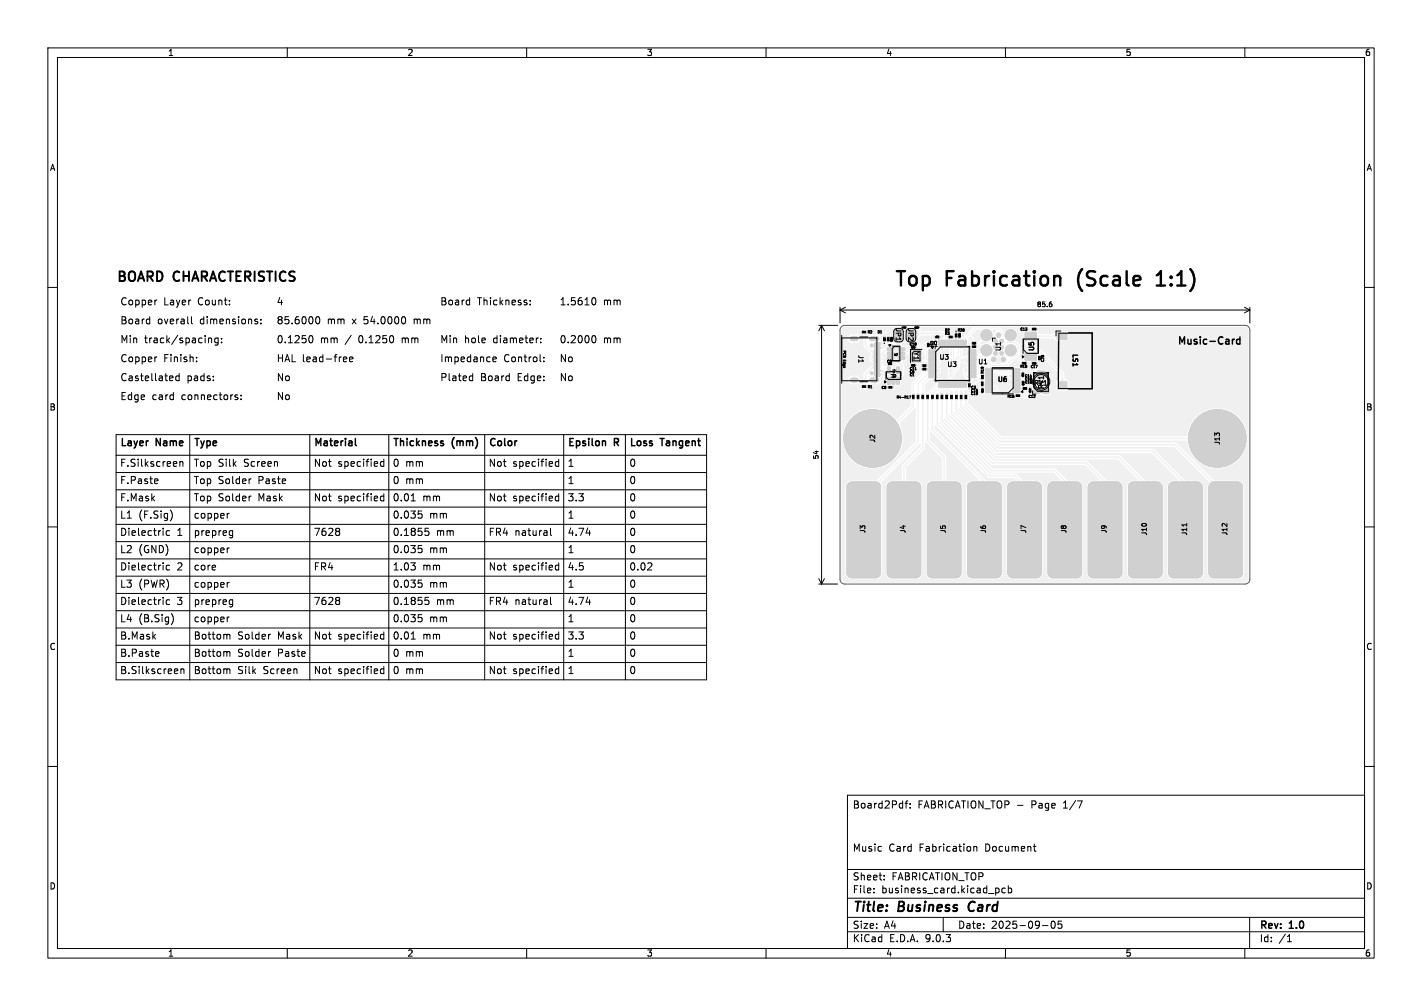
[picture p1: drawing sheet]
<svg xmlns="http://www.w3.org/2000/svg" width="297mm" height="210mm" viewBox="0 0 297 210" stroke-linecap="round" stroke-linejoin="round" font-family="sans-serif">
<defs><g id="words">
<g font-size="4.2">
<text x="186.7" y="60">Top</text>
<text x="197.6" y="60">Fabrication</text>
<text x="225.9" y="60">(Scale</text>
<text x="243.4" y="60">1:1)</text>
</g>
<g font-size="2.8">
<text x="24.3" y="59.8">BOARD</text>
<text x="36.4" y="59.8">CHARACTERISTICS</text>
<text x="178" y="190.9">Title:</text>
<text x="187.7" y="190.9">Business</text>
<text x="203.1" y="190.9">Card</text>
</g>
<g font-size="2.1">
<text x="25" y="64.2">Copper</text>
<text x="34.2" y="64.2">Layer</text>
<text x="41.6" y="64.2">Count:</text>
<text x="57.7" y="64.2">4</text>
<text x="91.8" y="64.2">Board</text>
<text x="99.8" y="64.2">Thickness:</text>
<text x="116.8" y="64.2">1.5610</text>
<text x="126.1" y="64.2">mm</text>
<text x="25" y="68.1">Board</text>
<text x="32.9" y="68.1">overall</text>
<text x="42" y="68.1">dimensions:</text>
<text x="57.7" y="68.1">85.6000</text>
<text x="68.4" y="68.1">mm</text>
<text x="73.8" y="68.1">x</text>
<text x="76.5" y="68.1">54.0000</text>
<text x="87.2" y="68.1">mm</text>
<text x="25" y="76.1">Copper</text>
<text x="25" y="72.1">Min</text>
<text x="30.2" y="72.1">track/spacing:</text>
<text x="34.2" y="76.1">Finish:</text>
<text x="57.7" y="76.1">HAL lead-free</text>
<text x="57.7" y="72.1">0.1250</text>
<text x="67" y="72.1">mm</text>
<text x="72.4" y="72.1">/</text>
<text x="75.4" y="72.1">0.1250</text>
<text x="84.7" y="72.1">mm</text>
<text x="91.8" y="72.1">Min</text>
<text x="91.8" y="76.1">Impedance</text>
<text x="97" y="72.1">hole</text>
<text x="103.3" y="72.1">diameter:</text>
<text x="105.3" y="76.1">Control:</text>
<text x="116.8" y="76.1">No</text>
<text x="116.8" y="72.1">0.2000</text>
<text x="126.1" y="72.1">mm</text>
<text x="245.8" y="72">Music-Card</text>
<text x="25" y="80">Castellated</text>
<text x="25" y="84">Edge</text>
<text x="31.8" y="84">card</text>
<text x="38.2" y="84">connectors:</text>
<text x="39.1" y="80">pads:</text>
<text x="57.7" y="80">No</text>
<text x="57.7" y="84">No</text>
<text x="91.8" y="80">Plated</text>
<text x="100.4" y="80">Board</text>
<text x="108.3" y="80">Edge:</text>
<text x="116.8" y="80">No</text>
<text x="25" y="93.9">Layer</text>
<text x="32.7" y="93.9">Name</text>
<text x="40.4" y="93.9">Type</text>
<text x="65.5" y="93.9">Material</text>
<text x="82" y="93.9">Thickness</text>
<text x="94.5" y="93.9">(mm)</text>
<text x="102" y="93.9">Color</text>
<text x="118.5" y="93.9">Epsilon</text>
<text x="128.4" y="93.9">R</text>
<text x="131.4" y="93.9">Loss</text>
<text x="138.1" y="93.9">Tangent</text>
<text x="25" y="97.6">F.Silkscreen</text>
<text x="25" y="101.2">F.Paste</text>
<text x="40.4" y="97.6">Top Silk</text>
<text x="40.4" y="101.2">Top Solder</text>
<text x="50.7" y="97.6">Screen</text>
<text x="53.7" y="101.2">Paste</text>
<text x="65.5" y="97.6">Not</text>
<text x="70.4" y="97.6">specified</text>
<text x="82" y="97.6">0 mm</text>
<text x="82" y="101.2">0 mm</text>
<text x="102" y="97.6">Not</text>
<text x="106.9" y="97.6">specified</text>
<text x="118.5" y="97.6">1</text>
<text x="118.5" y="101.2">1</text>
<text x="131.4" y="97.6">0</text>
<text x="131.4" y="101.2">0</text>
<text x="25" y="104.8">F.Mask</text>
<text x="40.4" y="104.8">Top Solder</text>
<text x="53.7" y="104.8">Mask</text>
<text x="65.5" y="104.8">Not</text>
<text x="70.4" y="104.8">specified</text>
<text x="82" y="104.8">0.01</text>
<text x="88.1" y="104.8">mm</text>
<text x="102" y="104.8">Not</text>
<text x="106.9" y="104.8">specified</text>
<text x="118.5" y="104.8">3.3</text>
<text x="131.4" y="104.8">0</text>
<text x="25" y="108.4">L1</text>
<text x="25" y="112">Dielectric</text>
<text x="28.8" y="108.4">(F.Sig)</text>
<text x="36.8" y="112">1</text>
<text x="40.4" y="108.4">copper</text>
<text x="40.4" y="112">prepreg</text>
<text x="65.5" y="112">7628</text>
<text x="82" y="108.4">0.035</text>
<text x="82" y="112">0.1855</text>
<text x="89.5" y="108.4">mm</text>
<text x="91" y="112">mm</text>
<text x="102" y="112">FR4 natural</text>
<text x="118.5" y="112">4.74</text>
<text x="118.5" y="108.4">1</text>
<text x="131.4" y="108.4">0</text>
<text x="131.4" y="112">0</text>
<text x="25" y="119.2">Dielectric</text>
<text x="25" y="115.6">L2</text>
<text x="28.8" y="115.6">(GND)</text>
<text x="36.8" y="119.2">2</text>
<text x="40.4" y="119.2">core</text>
<text x="40.4" y="115.6">copper</text>
<text x="65.5" y="119.2">FR4</text>
<text x="82" y="115.6">0.035</text>
<text x="82" y="119.2">1.03</text>
<text x="88.1" y="119.2">mm</text>
<text x="89.5" y="115.6">mm</text>
<text x="102" y="119.2">Not</text>
<text x="106.9" y="119.2">specified</text>
<text x="118.5" y="115.6">1</text>
<text x="118.5" y="119.2">4.5</text>
<text x="131.4" y="119.2">0.02</text>
<text x="131.4" y="115.6">0</text>
<text x="25" y="122.8">L3</text>
<text x="28.8" y="122.8">(PWR)</text>
<text x="40.4" y="122.8">copper</text>
<text x="82" y="122.8">0.035</text>
<text x="89.5" y="122.8">mm</text>
<text x="118.5" y="122.8">1</text>
<text x="131.4" y="122.8">0</text>
<text x="25" y="130">L4</text>
<text x="25" y="126.4">Dielectric</text>
<text x="28.8" y="130">(B.Sig)</text>
<text x="36.8" y="126.4">3</text>
<text x="40.4" y="130">copper</text>
<text x="40.4" y="126.4">prepreg</text>
<text x="65.5" y="126.4">7628</text>
<text x="82" y="130">0.035</text>
<text x="82" y="126.4">0.1855</text>
<text x="89.5" y="130">mm</text>
<text x="91" y="126.4">mm</text>
<text x="102" y="126.4">FR4 natural</text>
<text x="118.5" y="130">1</text>
<text x="118.5" y="126.4">4.74</text>
<text x="131.4" y="130">0</text>
<text x="131.4" y="126.4">0</text>
<text x="25" y="137.3">B.Paste</text>
<text x="25" y="133.6">B.Mask</text>
<text x="40.4" y="133.6">Bottom</text>
<text x="40.4" y="137.3">Bottom</text>
<text x="49.5" y="133.6">Solder</text>
<text x="49.5" y="137.3">Solder</text>
<text x="57.7" y="133.6">Mask</text>
<text x="57.7" y="137.3">Paste</text>
<text x="65.5" y="133.6">Not</text>
<text x="70.4" y="133.6">specified</text>
<text x="82" y="133.6">0.01</text>
<text x="82" y="137.3">0 mm</text>
<text x="88.1" y="133.6">mm</text>
<text x="102" y="133.6">Not</text>
<text x="106.9" y="133.6">specified</text>
<text x="118.5" y="137.3">1</text>
<text x="118.5" y="133.6">3.3</text>
<text x="131.4" y="133.6">0</text>
<text x="131.4" y="137.3">0</text>
<text x="25" y="140.9">B.Silkscreen</text>
<text x="40.4" y="140.9">Bottom</text>
<text x="49.5" y="140.9">Silk</text>
<text x="54.7" y="140.9">Screen</text>
<text x="65.5" y="140.9">Not</text>
<text x="70.4" y="140.9">specified</text>
<text x="82" y="140.9">0 mm</text>
<text x="102" y="140.9">Not</text>
<text x="106.9" y="140.9">specified</text>
<text x="118.5" y="140.9">1</text>
<text x="131.4" y="140.9">0</text>
<text x="178" y="169">Board2Pdf:</text>
<text x="191.7" y="169">FABRICATION_TOP -</text>
<text x="215.5" y="169">Page</text>
<text x="222.3" y="169">1/7</text>
<text x="178" y="178">Music</text>
<text x="185.6" y="178">Card</text>
<text x="192" y="178">Fabrication</text>
<text x="205.9" y="178">Document</text>
<text x="178" y="184">Sheet:</text>
<text x="186.2" y="184">FABRICATION_TOP</text>
<text x="178" y="186.7">File:</text>
<text x="184.1" y="186.7">business_card.kicad_pcb</text>
<text x="178" y="196.9">KiCad</text>
<text x="178" y="194.1">Size:</text>
<text x="184.7" y="194.1">A4</text>
<text x="185.7" y="196.9">E.D.A.</text>
<text x="193.3" y="196.9">9.0.3</text>
<text x="200" y="194.1">Date:</text>
<text x="207" y="194.1">2025-09-05</text>
<text x="263" y="194.3">Rev:</text>
<text x="263" y="196.9">Id:</text>
<text x="267.1" y="196.9">/1</text>
<text x="269.4" y="194.3">1.0</text>
</g>
<g font-size="1.8">
<text x="35" y="11.9">1</text>
<text x="85" y="11.9">2</text>
<text x="135" y="11.9">3</text>
<text x="185" y="11.9">4</text>
<text x="235" y="11.9">5</text>
<text x="285" y="11.9">6</text>
<text x="10.3" y="35.9">A</text>
<text x="285.4" y="35.9">A</text>
<text x="10.3" y="85.9">B</text>
<text x="285.3" y="85.9">B</text>
<text x="10.3" y="135.9">C</text>
<text x="285.3" y="135.9">C</text>
<text x="10.3" y="185.9">D</text>
<text x="285.3" y="185.9">D</text>
<text x="35" y="199.9">1</text>
<text x="85" y="199.9">2</text>
<text x="135" y="199.9">3</text>
<text x="185" y="199.9">4</text>
<text x="235" y="199.9">5</text>
<text x="285" y="199.9">6</text>
</g>
<g font-size="1.4">
<text x="216.5" y="64.3">85.6</text>
<text x="186.9" y="68.4" transform="rotate(90 186.9 68.4)">JP1</text>
<text x="189.5" y="68.4" transform="rotate(90 189.5 68.4)">JP2</text>
<text x="179.2" y="74.1" transform="rotate(90 179.2 74.1)">J1</text>
<text x="190.6" y="73.3" transform="rotate(90 190.6 73.3)">Y1</text>
<text x="196.2" y="75.2">U3</text>
<text x="197.7" y="76.8">U3</text>
<text x="204.3" y="76.2">U1</text>
<text x="209.2" y="73.4" transform="rotate(-90 209.2 73.4)">U1</text>
<text x="216.2" y="73.4" transform="rotate(-90 216.2 73.4)">U5</text>
<text x="223.8" y="73.8" transform="rotate(90 223.8 73.8)">LS1</text>
<text x="187.3" y="79" transform="rotate(-90 187.3 79)">U4</text>
<text x="208.3" y="79.9">U6</text>
<text x="215.9" y="80.6">RV1</text>
<text x="218.2" y="81.3" transform="rotate(-90 218.2 81.3)">RV1</text>
<text x="183" y="92.5" transform="rotate(-90 183 92.5)">J2</text>
<text x="255" y="93" transform="rotate(-90 255 93)">J13</text>
<text x="171.2" y="96" transform="rotate(-90 171.2 96)">54</text>
<text x="180.9" y="111.4" transform="rotate(-90 180.9 111.4)">J3</text>
<text x="189.3" y="111.4" transform="rotate(-90 189.3 111.4)">J4</text>
<text x="197.7" y="111.4" transform="rotate(-90 197.7 111.4)">J5</text>
<text x="206.1" y="111.4" transform="rotate(-90 206.1 111.4)">J6</text>
<text x="214.5" y="111.4" transform="rotate(-90 214.5 111.4)">J7</text>
<text x="222.9" y="111.4" transform="rotate(-90 222.9 111.4)">J8</text>
<text x="231.3" y="111.4" transform="rotate(-90 231.3 111.4)">J9</text>
<text x="239.7" y="111.9" transform="rotate(-90 239.7 111.9)">J10</text>
<text x="248.1" y="111.9" transform="rotate(-90 248.1 111.9)">J11</text>
<text x="256.5" y="111.9" transform="rotate(-90 256.5 111.9)">J12</text>
</g>
<g font-size=".7">
<text x="181.1" y="69.7">R2</text>
<text x="183.2" y="69.7">D1</text>
<text x="185.7" y="70.2" transform="rotate(90 185.7 70.2)">R8</text>
<text x="194.2" y="71.1" transform="rotate(90 194.2 71.1)">C5</text>
<text x="195" y="71" transform="rotate(90 195 71)">C2</text>
<text x="197.3" y="69.3">D2</text>
<text x="197.3" y="70">R3</text>
<text x="199.9" y="69.3">R20</text>
<text x="213" y="69.1">C13</text>
<text x="176" y="73.1" transform="rotate(90 176 73.1)">PCB</text>
<text x="176" y="75.2" transform="rotate(90 176 75.2)">Edge</text>
<text x="185.2" y="75.9">C9</text>
<text x="189.9" y="72.2">C10</text>
<text x="189.9" y="77.4">C11</text>
<text x="213" y="76.9">R18</text>
<text x="215.2" y="77">C17</text>
<text x="218.2" y="75.7" transform="rotate(-90 218.2 75.7)">C20</text>
<text x="181.1" y="81.2">R1</text>
<text x="184" y="81.3">C8</text>
<text x="187.2" y="83.2">R4-R17</text>
<text x="189.9" y="78.7">C1</text>
<text x="189.9" y="78">C6</text>
<text x="202.7" y="82.6">C19</text>
<text x="202.7" y="81.9">C15</text>
<text x="202.7" y="81.3">C3</text>
<text x="205.6" y="78.1" transform="rotate(-90 205.6 78.1)">R19</text>
<text x="210.3" y="83.2">R16</text>
<text x="214" y="79.5">C18</text>
<text x="214" y="80.2">C16</text>
<text x="214.7" y="83.2">C12</text>
</g>
<g font-size=".6">
<text x="186.7" y="74.4">U2</text>
<text x="186.9" y="78.9" transform="rotate(-90 186.9 78.9)">U4</text>
</g>
<g font-size=".3">
<text x="180.7" y="69.1" transform="rotate(-180 180.7 69.1)">R2</text>
<text x="184.9" y="71.1" transform="rotate(-90 184.9 71.1)">D1</text>
<text x="185.3" y="70.5" transform="rotate(90 185.3 70.5)">R8</text>
<text x="188.3" y="68.6">NRST</text>
<text x="191" y="68.6">BOOT</text>
<text x="193.7" y="71.7" transform="rotate(90 193.7 71.7)">C5</text>
<text x="195.5" y="70.5">C2</text>
<text x="198.8" y="70.1" transform="rotate(-180 198.8 70.1)">R3</text>
<text x="199.5" y="69.7" transform="rotate(90 199.5 69.7)">D2</text>
<text x="200.6" y="70.4" transform="rotate(-90 200.6 70.4)">R20</text>
<text x="203.7" y="71.5" transform="rotate(-180 203.7 71.5)">C7</text>
<text x="215.6" y="68.8">C13</text>
<text x="185.6" y="76.1">C9</text>
<text x="191.1" y="76.1" transform="rotate(-180 191.1 76.1)">C11</text>
<text x="191.2" y="72.3" transform="rotate(-180 191.2 72.3)">C10</text>
<text x="192.8" y="77.2">C6</text>
<text x="193.3" y="76.2" transform="rotate(-180 193.3 76.2)">C1</text>
<text x="203.7" y="72.2" transform="rotate(-180 203.7 72.2)">C4</text>
<text x="213.5" y="76">R18</text>
<text x="216.4" y="75.7" transform="rotate(-180 216.4 75.7)">C17</text>
<text x="217.3" y="75.2" transform="rotate(-90 217.3 75.2)">C20</text>
<text x="180.7" y="80.5" transform="rotate(-180 180.7 80.5)">R1</text>
<text x="185.7" y="81">C8</text>
<text x="190.5" y="82.6" transform="rotate(90 190.5 82.6)">R4</text>
<text x="191.5" y="82.6" transform="rotate(90 191.5 82.6)">R5</text>
<text x="192.5" y="82.6" transform="rotate(90 192.5 82.6)">R6</text>
<text x="193.5" y="82.6" transform="rotate(90 193.5 82.6)">R7</text>
<text x="194.5" y="82.6" transform="rotate(90 194.5 82.6)">R9</text>
<text x="195.5" y="82.4" transform="rotate(90 195.5 82.4)">R10</text>
<text x="196.5" y="82.4" transform="rotate(90 196.5 82.4)">R11</text>
<text x="197.5" y="82.4" transform="rotate(90 197.5 82.4)">R12</text>
<text x="198.5" y="82.5" transform="rotate(90 198.5 82.5)">R13</text>
<text x="199.5" y="82.5" transform="rotate(90 199.5 82.5)">R14</text>
<text x="200.5" y="82.5" transform="rotate(90 200.5 82.5)">R15</text>
<text x="201.5" y="82.5" transform="rotate(90 201.5 82.5)">R17</text>
<text x="202.6" y="80.7" transform="rotate(-90 202.6 80.7)">C3</text>
<text x="205" y="81.1" transform="rotate(90 205 81.1)">C15</text>
<text x="205.3" y="80.5" transform="rotate(-90 205.3 80.5)">C19</text>
<text x="205.4" y="79.1" transform="rotate(-90 205.4 79.1)">R19</text>
<text x="212.2" y="82.8">R16</text>
<text x="213.5" y="79.6" transform="rotate(90 213.5 79.6)">C18</text>
<text x="213.7" y="81.2">C16</text>
<text x="213.8" y="78.6" transform="rotate(-90 213.8 78.6)">C14</text>
<text x="215.3" y="81.9" transform="rotate(-90 215.3 81.9)">C12</text>
</g>
</g></defs>
<path d="M175.7 68.2l.7-.3h83.7a1 1 0 0 1 1 1v52a1 1 0 0 1-1 1h-83.7a1 1 0 0 1-1-1v-52z" fill="none" stroke="#575757" stroke-width=".21"/>
<g fill="#f0f0f0" stroke="#f0f0f0" stroke-width=".21">
<path d="M192.6 82.3h.3v.4h-.3z"/>
<path d="M192.6 83h.3v.4h-.3z"/>
<path d="M189.7 68.9h1.1l.2 .3v.6h-1.5v-.6z"/>
<path d="M189.5 70.1h1.5v.7l-.4 .3h-.8l-.2-.3z"/>
<path d="M193.7 71.5h.3v.4h-.3z"/>
<path d="M193.7 72.1h.3v.4h-.3z"/>
<path d="M215 81.6h.3v.4h-.3z"/>
<path d="M215 81h.3v.4h-.3z"/>
<path d="M205 80.2h.3v.4h-.3z"/>
<path d="M205 79.6h.3v.4h-.3z"/>
<path d="M213.5 78.3h.3v.4h-.3z"/>
<path d="M213.5 77.7h.3v.4h-.3z"/>
<path d="M203.6 72.2h.4v.3h-.4z"/>
<path d="M202.9 72.2h.4v.3h-.4z"/>
<path d="M215.9 80.9h1.2v1.2h-1.2z"/>
<path d="M216.7 77.5h1.6v1.5h-1.6z"/>
<path d="M217.9 80.9h1.2v1.2h-1.2z"/>
<path d="M252.8 100.9l.7-.3h5a1.05 1.05 0 0 1 1 1.1v17.9a1.05 1.05 0 0 1-1 1h-5a1.05 1.05 0 0 1-1-1v-17.9z"/>
<path d="M180.6 80.5h.4v.4h-.4z"/>
<path d="M179.9 80.5h.4v.4h-.4z"/>
<path d="M180.6 69.2h.4v.3h-.4z"/>
<path d="M179.9 69.2h.4v.3h-.4z"/>
<path d="M195.6 82.3h.3v.4h-.3z"/>
<path d="M195.6 83h.3v.4h-.3z"/>
<path d="M194.6 82.3h.3v.4h-.3z"/>
<path d="M194.6 83h.3v.4h-.3z"/>
<path d="M184.5 70.9h.4v.4h-.4z"/>
<path d="M184.5 70.3h.4v.4h-.4z"/>
<path d="M191.6 82.3h.3v.4h-.3z"/>
<path d="M191.6 83h.3v.4h-.3z"/>
<path d="M199.6 82.3h.3v.5h-.3z"/>
<path d="M199.6 83h.3v.4h-.3z"/>
<path d="M212.1 82.4h.4v.4h-.4z"/>
<path d="M212.7 82.4h.4v.4h-.4z"/>
<path d="M199.5 69.5h.4v.4h-.4z"/>
<path d="M199.5 70.1h.4v.4h-.4z"/>
<path d="M244.4 100.9l.8-.3h4.8a1.05 1.05 0 0 1 1.1 1.1v17.9a1.05 1.05 0 0 1-1.1 1h-4.8a1.05 1.05 0 0 1-1.1-1v-17.9z"/>
<path d="M216.1 75.6h.4v.4h-.4z"/>
<path d="M215.5 75.6h.4v.4h-.4z"/>
<path d="M194.1 73h1.3l.1 .2-1.4 .1z"/>
<path d="M194.1 73.5h1.3l.1 .3h-1.4z"/>
<path d="M194.1 74h1.3l.1 .3h-1.4z"/>
<path d="M194.1 74.5h1.3l.1 .2-1.4 .1z"/>
<path d="M194.1 75h1.3l.1 .2-1.4 .1z"/>
<path d="M194.1 75.5h1.3l.1 .2-1.4 .1z"/>
<path d="M194.1 76h1.3l.1 .3h-1.4z"/>
<path d="M194.1 76.5h1.3l.1 .3h-1.4z"/>
<path d="M194.1 77h1.3l.1 .3h-1.4z"/>
<path d="M194.1 77.5h1.3l.1 .3h-1.4z"/>
<path d="M194.1 78h1.3l.1 .3h-1.4z"/>
<path d="M194.1 78.5h1.3l.1 .3h-1.4z"/>
<path d="M196.1 79.4h.2v1.4h-.3z"/>
<path d="M196.6 79.4h.2v1.4h-.3z"/>
<path d="M197.1 79.4h.2v1.4h-.3z"/>
<path d="M197.6 79.4h.2v1.4h-.3z"/>
<path d="M198.1 79.4h.2v1.4h-.3z"/>
<path d="M198.6 79.4h.2v1.4h-.3z"/>
<path d="M199.1 79.4h.2v1.4h-.3z"/>
<path d="M199.6 79.4h.2v1.4h-.3z"/>
<path d="M200.1 79.4h.2v1.4h-.3z"/>
<path d="M200.6 79.4h.2v1.4h-.3z"/>
<path d="M201.1 79.4h.2v1.4h-.3z"/>
<path d="M201.6 79.4h.2v1.4h-.3z"/>
<path d="M202.4 78.5h1.4v.3h-1.4z"/>
<path d="M202.4 78h1.4v.3h-1.4z"/>
<path d="M202.4 77.5h1.4v.3h-1.4z"/>
<path d="M202.4 77h1.4v.3h-1.4z"/>
<path d="M202.4 76.5h1.4v.3h-1.4z"/>
<path d="M202.4 76h1.4v.3h-1.4z"/>
<path d="M202.4 75.5h1.4v.2l-1.4 .1z"/>
<path d="M202.4 75h1.4v.2l-1.4 .1z"/>
<path d="M202.4 74.5h1.4v.2l-1.4 .1z"/>
<path d="M202.4 74h1.4v.3h-1.4z"/>
<path d="M202.4 73.5h1.4v.3h-1.4z"/>
<path d="M202.4 73h1.4v.2l-1.4 .1z"/>
<path d="M201.6 71l.2 .1v1.4l-.3-.1z"/>
<path d="M201.1 71l.2 .1v1.4l-.3-.1z"/>
<path d="M200.6 71l.2 .1v1.4l-.3-.1z"/>
<path d="M200.1 71l.2 .1v1.4l-.3-.1z"/>
<path d="M199.6 71l.2 .1v1.4l-.3-.1z"/>
<path d="M199.1 71l.2 .1v1.4l-.3-.1z"/>
<path d="M198.6 71l.2 .1v1.4l-.3-.1z"/>
<path d="M198.1 71l.2 .1v1.4l-.3-.1z"/>
<path d="M197.6 71l.2 .1v1.4l-.3-.1z"/>
<path d="M197.1 71l.2 .1v1.4l-.3-.1z"/>
<path d="M196.6 71l.2 .1v1.4l-.3-.1z"/>
<path d="M196.1 71l.2 .1v1.4l-.3-.1z"/>
<path d="M236 100.9l.7-.3h4.9a1.05 1.05 0 0 1 1.1 1.1v17.9a1.05 1.05 0 0 1-1.1 1h-4.9a1.05 1.05 0 0 1-1-1v-17.9z"/>
<path d="M196.6 82.3h.3v.4h-.3z"/>
<path d="M196.6 83h.3v.4h-.3z"/>
<path d="M198.6 82.3h.3v.5h-.3z"/>
<path d="M198.6 83h.3v.4h-.3z"/>
<path d="M200.2 70.1h.4v.4h-.4z"/>
<path d="M200.2 69.5h.4v.4h-.4z"/>
<path d="M193.6 82.3h.3v.4h-.3z"/>
<path d="M193.6 83h.3v.4h-.3z"/>
<path d="M185.4 80.7h.4v.3h-.4z"/>
<path d="M186.1 80.7h.4v.3h-.4z"/>
<path d="M197.6 82.3h.3v.4h-.3z"/>
<path d="M197.6 83h.3v.4h-.3z"/>
<path d="M193.2 76.1h.4v.4h-.4z"/>
<path d="M192.5 76.1h.4v.4h-.4z"/>
<path d="M227.6 100.9l.7-.3h5a1.05 1.05 0 0 1 1 1.1v17.9a1.05 1.05 0 0 1-1 1h-5a1.05 1.05 0 0 1-1-1v-17.9z"/>
<path d="M210.8 100.9l.7-.3h5a1.05 1.05 0 0 1 1 1.1v17.9a1.05 1.05 0 0 1-1 1h-5a1.05 1.05 0 0 1-1-1v-17.9z"/>
<path d="M177.2 100.9l.8-.3h4.8a1.05 1.05 0 0 1 1.1 1.1v17.9a1.05 1.05 0 0 1-1.1 1h-4.8a1.05 1.05 0 0 1-1.1-1v-17.9z"/>
<path d="M200.6 82.3h.3v.5h-.3z"/>
<path d="M200.6 83h.3v.4h-.3z"/>
<path d="M198.7 70.2h.4v.3h-.4z"/>
<path d="M198 70.2h.4v.3h-.4z"/>
<path d="M190.6 82.3h.3v.4h-.3z"/>
<path d="M190.6 83h.3v.4h-.3z"/>
<path d="M195.2 70.2h.4v.3h-.4z"/>
<path d="M195.9 70.2h.4v.3h-.4z"/>
<path d="M190.9 72.3h.4v.3h-.4z"/>
<path d="M190.2 72.3h.4v.3h-.4z"/>
<path d="M185.6 100.9l.7-.3h5a1.05 1.05 0 0 1 1 1.1v17.9a1.05 1.05 0 0 1-1 1h-5a1.05 1.05 0 0 1-1-1v-17.9z"/>
<path d="M194 100.9l.7-.3h4.9a1.05 1.05 0 0 1 1.1 1.1v17.9a1.05 1.05 0 0 1-1.1 1h-4.9a1.05 1.05 0 0 1-1-1v-17.9z"/>
<path d="M190.4 74.6h.8v.9h-.8z"/>
<path d="M191.5 74.6h.8v.9h-.8z"/>
<path d="M191.5 73.2h.8v.9h-.8z"/>
<path d="M215.5 68.5h.4v.4h-.4z"/>
<path d="M216.1 68.5h.4v.4h-.4z"/>
<path d="M185.3 70.3h.4v.4h-.4z"/>
<path d="M185.3 70.9h.4v.4h-.4z"/>
<path d="M213.4 75.6h.4v.4h-.4z"/>
<path d="M214 75.6h.4v.4h-.4z"/>
<path d="M190.9 76.1h.4v.3h-.4z"/>
<path d="M190.2 76.1h.4v.3h-.4z"/>
<path d="M192.5 76.9h.5v.3h-.5z"/>
<path d="M193.2 76.9h.4v.3h-.4z"/>
<path d="M185.4 75.8h.4v.3h-.4z"/>
<path d="M186 75.8h.4v.3h-.4z"/>
<path d="M201.6 82.4h.3v.4h-.3z"/>
<path d="M201.6 83h.3v.4h-.3z"/>
<path d="M220.9 69.4h2v1.5h-2z"/>
<path d="M220.9 79.7h2v1.5h-2z"/>
<path d="M216.9 74.9h.4v.4h-.4z"/>
<path d="M216.9 74.2h.4v.4h-.4z"/>
<path d="M205 78.8h.3v.4h-.3z"/>
<path d="M205 78.2h.3v.4h-.3z"/>
<path d="M202.4 100.9l.7-.3h5a1.05 1.05 0 0 1 1 1.1v17.9a1.05 1.05 0 0 1-1 1h-5a1.05 1.05 0 0 1-1-1v-17.9z"/>
<path d="M203.6 71.5h.4v.3h-.4z"/>
<path d="M202.9 71.5h.4v.3h-.4z"/>
<path d="M219.2 100.9l.8-.3h4.8a1.05 1.05 0 0 1 1.1 1.1v17.9a1.05 1.05 0 0 1-1.1 1h-4.8a1.05 1.05 0 0 1-1.1-1v-17.9z"/>
<path d="M205 81h.3v.4h-.3z"/>
<path d="M205 81.7h.3v.4h-.3z"/>
<path d="M202.3 80.5h.3v.5h-.3z"/>
<path d="M202.3 79.9h.3v.4h-.3z"/>
<path d="M211.6 81.6h1.4v.3l-1.4 .1z"/>
<path d="M211.6 80.9h1.4v.4h-1.4z"/>
<path d="M211.6 80.3h1.4v.3l-1.4 .1z"/>
<path d="M211.6 79.6h1.4v.4h-1.4z"/>
<path d="M211.6 79h1.4v.3l-1.4 .1z"/>
<path d="M211.6 78.3h1.4v.4h-1.4z"/>
<path d="M211.6 77.7h1.4v.3l-1.4 .1z"/>
<path d="M211.6 77h1.4v.4h-1.4z"/>
<path d="M205.9 77h1.3l.1 .4h-1.4z"/>
<path d="M205.9 77.7h1.3l.1 .3-1.4 .1z"/>
<path d="M205.9 78.3h1.3l.1 .4h-1.4z"/>
<path d="M205.9 79h1.3l.1 .3-1.4 .1z"/>
<path d="M205.9 79.6h1.3l.1 .4h-1.4z"/>
<path d="M205.9 80.3h1.3l.1 .3-1.4 .1z"/>
<path d="M205.9 80.9h1.3l.1 .4h-1.4z"/>
<path d="M205.9 81.6h1.3l.1 .3-1.4 .1z"/>
<path d="M214.1 73.6l.4 .1-.1 1.5-.3-.1z"/>
<path d="M214.8 73.6l.4 .1-.1 1.5-.3-.1z"/>
<path d="M215.4 73.6l.4 .1-.1 1.5-.3-.1z"/>
<path d="M216.1 73.6l.4 .1-.1 1.5-.3-.1z"/>
<path d="M216.1 69.4l.4 .1-.1 1.5-.3-.1z"/>
<path d="M215.4 69.4l.4 .1-.1 1.5-.3-.1z"/>
<path d="M214.8 69.4l.4 .1-.1 1.5-.3-.1z"/>
<path d="M214.1 69.4l.4 .1-.1 1.5-.3-.1z"/>
<path d="M182.8 71.6l.8-.1 .1 .5-.9 .1z"/>
<path d="M182.8 72.4l.8-.1 .1 .5-.9 .1z"/>
<path d="M182.6 73.6h1.1v.2l-1 .1z"/>
<path d="M182.6 74.6h1.1v.2l-1 .1z"/>
<path d="M182.6 75.1h1.1v.2l-1 .1z"/>
<path d="M182.6 76.1h1.1v.2l-1 .1z"/>
<path d="M182.8 77.2l.8-.1 .1 .5-.9 .1z"/>
<path d="M182.8 78l.8-.1 .1 .5-.9 .1z"/>
<path d="M182.6 76.6h1.1v.2l-1 .1z"/>
<path d="M182.6 75.6h1.1v.2l-1 .1z"/>
<path d="M182.6 74.1h1.1v.2l-1 .1z"/>
<path d="M182.6 73.1h1.1v.2l-1 .1z"/>
<path d="M185.4 72.6h1.2l.1 .5-1.3 .1z"/>
<path d="M185.4 73.6l1.2-.1 .1 .5-1.3 .1z"/>
<path d="M185.4 74.5h1.2l.1 .5-1.3 .1z"/>
<path d="M187.7 74.5h1.2v.5l-1.2 .1z"/>
<path d="M187.7 73.6l1.2-.1v.5l-1.2 .1z"/>
<path d="M187.7 72.6h1.2v.5l-1.2 .1z"/>
<path d="M213.5 80.9h.4v.4h-.4z"/>
<path d="M214.2 80.9h.4v.4h-.4z"/>
<path d="M185.4 78.9l.5 .1v1.2l-.5-.1z"/>
<path d="M186.4 78.9l.5 .1-.1 1.2-.5-.1z"/>
<path d="M187.3 78.9l.5 .1v1.2l-.5-.1z"/>
<path d="M187.3 76.7h.5v1.2l-.5-.1z"/>
<path d="M185.4 76.7h.5v1.2l-.5-.1z"/>
<path d="M187 69l.3-.2 .8 .1 .3 .2v.7h-1.5z"/>
<path d="M186.9 70.1h1.5v.7l-.4 .3h-.8l-.2-.3z"/>
<path d="M213.5 79.5h.3v.4h-.3z"/>
<path d="M213.5 80.1h.3v.4h-.3z"/>
<circle cx="182.2" cy="91.5" r="6"/>
<circle cx="207.9" cy="71.2" r=".39"/>
<circle cx="209.2" cy="71.2" r=".39"/>
<circle cx="207.9" cy="72.5" r=".39"/>
<circle cx="207.9" cy="73.8" r=".39"/>
<circle cx="209.2" cy="73.8" r=".39"/>
<circle cx="254.2" cy="91.5" r="6"/>
<circle cx="194.5" cy="68.7" r=".35"/>
<circle cx="260" cy="79.9" r=".35"/>
<circle cx="215.2" cy="80.5" r=".3"/>
<circle cx="189.8" cy="76.2" r=".3"/>
<circle cx="185.5" cy="69.9" r=".3"/>
<circle cx="214.4" cy="80.5" r=".3"/>
<circle cx="184.1" cy="71.8" r=".3"/>
<circle cx="256.5" cy="69.3" r=".35"/>
<circle cx="199.5" cy="68.7" r=".35"/>
<circle cx="204.3" cy="81.9" r=".3"/>
<circle cx="176.4" cy="79" r=".35"/>
<circle cx="179.5" cy="80.7" r=".3"/>
<circle cx="258.9" cy="99.4" r=".35"/>
<circle cx="192.1" cy="77.1" r=".3"/>
<circle cx="192.8" cy="95.4" r=".35"/>
<circle cx="219.1" cy="99.4" r=".35"/>
<circle cx="194.8" cy="70.4" r=".3"/>
<circle cx="249.2" cy="99.4" r=".35"/>
<circle cx="214.5" cy="99.4" r=".35"/>
<circle cx="189.8" cy="75.1" r=".3"/>
<circle cx="234.5" cy="69.3" r=".35"/>
<circle cx="201.9" cy="73.7" r=".3"/>
<circle cx="211.1" cy="79.8" r=".3"/>
<circle cx="197.1" cy="76.2" r=".3"/>
<circle cx="236.1" cy="99.4" r=".35"/>
<circle cx="223.4" cy="99.4" r=".35"/>
<circle cx="210.2" cy="85.3" r=".35"/>
<circle cx="186.6" cy="85.3" r=".35"/>
<circle cx="198.9" cy="69.5" r=".3"/>
<circle cx="260" cy="69.3" r=".35"/>
<circle cx="215.2" cy="85.3" r=".35"/>
<circle cx="220.3" cy="85.3" r=".35"/>
<circle cx="181.7" cy="99.4" r=".35"/>
<circle cx="186.7" cy="99.4" r=".35"/>
<circle cx="186.4" cy="69.3" r=".3"/>
<circle cx="189.8" cy="72.5" r=".3"/>
<circle cx="213.7" cy="77.3" r=".3"/>
<circle cx="176.4" cy="85.3" r=".35"/>
<circle cx="201.2" cy="79" r=".3"/>
<circle cx="225.4" cy="85.3" r=".35"/>
<circle cx="177.3" cy="99.4" r=".35"/>
<circle cx="192.1" cy="76.3" r=".3"/>
<circle cx="229.9" cy="79.9" r=".35"/>
<circle cx="217" cy="68.7" r=".3"/>
<circle cx="176.4" cy="73.9" r=".35"/>
<circle cx="260" cy="73.9" r=".35"/>
<circle cx="240.5" cy="69.3" r=".35"/>
<circle cx="194" cy="80.7" r=".3"/>
<circle cx="245.9" cy="69.3" r=".35"/>
<circle cx="217.1" cy="75.8" r=".3"/>
<circle cx="254.4" cy="99.4" r=".35"/>
<circle cx="187" cy="80.9" r=".3"/>
<circle cx="219.6" cy="81.5" r=".3"/>
<circle cx="205.1" cy="85.3" r=".35"/>
<circle cx="207.8" cy="79.8" r=".3"/>
<circle cx="190.7" cy="99.4" r=".35"/>
<circle cx="186.9" cy="76" r=".3"/>
<circle cx="239.6" cy="99.4" r=".35"/>
<circle cx="198.7" cy="95.4" r=".35"/>
<circle cx="190" cy="89.4" r=".35"/>
<circle cx="229.9" cy="69.3" r=".35"/>
<circle cx="231.6" cy="99.4" r=".35"/>
<circle cx="196.8" cy="73" r=".3"/>
<circle cx="193.9" cy="71" r=".3"/>
<circle cx="229.9" cy="85.3" r=".35"/>
<circle cx="176.4" cy="68.9" r=".35"/>
<circle cx="204.1" cy="70.7" r=".35"/>
<circle cx="251.9" cy="69.3" r=".35"/>
<circle cx="229.9" cy="73.8" r=".35"/>
<circle cx="184.7" cy="74.3" r=".3"/>
<circle cx="195.3" cy="99.4" r=".35"/>
<circle cx="202.5" cy="81.4" r=".3"/>
<circle cx="244.2" cy="99.4" r=".35"/>
<circle cx="260" cy="85.3" r=".35"/>
<circle cx="208.5" cy="75.7" r=".3"/>
<circle cx="192.9" cy="74.6" r=".3"/>
<circle cx="205.5" cy="99.4" r=".35"/>
<circle cx="201.1" cy="99.4" r=".35"/>
<circle cx="184.2" cy="78.2" r=".3"/>
<circle cx="214.9" cy="68.8" r=".3"/>
<circle cx="204.3" cy="80.5" r=".3"/>
<circle cx="227.8" cy="99.4" r=".35"/>
<circle cx="179.4" cy="69.3" r=".3"/>
<circle cx="201.3" cy="69.6" r=".3"/>
<circle cx="203.4" cy="79.5" r=".3"/>
<circle cx="207.9" cy="81.1" r=".3"/>
<circle cx="213.2" cy="75.1" r=".3"/>
<circle cx="202.7" cy="70.7" r=".35"/>
<circle cx="191.6" cy="69.3" r=".3"/>
<circle cx="184.7" cy="69.9" r=".3"/>
<circle cx="207.6" cy="69.1" r=".3"/>
<circle cx="196.7" cy="70.3" r=".3"/>
<circle cx="211.1" cy="78.5" r=".3"/>
<circle cx="195.9" cy="77.3" r=".3"/>
<circle cx="184.9" cy="76" r=".3"/>
<circle cx="193.2" cy="72.1" r=".3"/>
<circle cx="201.7" cy="81.8" r=".3"/>
<circle cx="200.7" cy="81.8" r=".3"/>
<circle cx="198.6" cy="77.5" r=".3"/>
<circle cx="199.7" cy="81.8" r=".3"/>
<circle cx="198.6" cy="78.4" r=".3"/>
<circle cx="198.8" cy="81.9" r=".3"/>
<circle cx="189.5" cy="74.3" r=".3"/>
<circle cx="201" cy="75.3" r=".3"/>
<circle cx="201.8" cy="75.4" r=".3"/>
<circle cx="189.4" cy="73.2" r=".3"/>
<circle cx="201.7" cy="77.2" r=".3"/>
<circle cx="211.1" cy="77.2" r=".3"/>
<circle cx="187.7" cy="71.8" r=".3"/>
<circle cx="205.2" cy="71.6" r=".3"/>
<circle cx="196" cy="73.3" r=".3"/>
</g>
<path d="M178 70.7h.8M178 79.3h.8M182 70.7h1.1M182 79.3h1.1" fill="none" stroke="#f0f0f0" stroke-width="1"/>
<g fill="none" stroke="#f0f0f0" stroke-width=".3">
<path d="M179.5 69.3h.6M180.8 69.3v2.8l1.7 1.7h.7M183.2 78.2h1M183.2 71.8h.9M183.2 76.8h-1l-1.4 1.4v2.5M183.2 74.8h.7l.2 .2h.9M184.7 69.9v.6M184.7 71.1h.8M184.9 76h.7l.1 1.3M185.5 69.9v.6M185.6 79.7v1.2M186 73.8h-.8l-.5 .5"/>
<path d="M186 74.8h-.8l-1 1h-1M186 72.9h-.8l-1.4 1.4h-1.5l-.2 .1v.7l.2 .2h.9M186.2 76h.7M186.4 69.3h1.3M186.6 79.6v.9M187.7 70.6v1.2M188.3 72.9h.8l.3 .3M189.5 74.3l-.5 .5h-.7M189.8 76.2h.1M189.8 75.1h1M189.8 76.2h.6M190.3 70.6h.9l1-1h4.7l.8 .8h.5v1.4"/>
<path d="M190.3 69.3h1.3M191.1 73.3v-.8h1.5l1 .9v1.6l.2 .2h1M191.9 73.6l1 1M192.1 76.3h.6M192.1 77.1h.7M192.9 74.6h.1M193.2 72.1l.2 .2h.5l.9 .9M193.4 77.1l.1 .1h2.3l.1 .1M193.9 71v.7M194.8 75.7h-2.2l-.7-.6v.2l-.8 .9M194.8 70.4h.6M196 73.3v2.5l-.4 .4h-2.1l-.1 .1"/>
<path d="M196.7 71.8l.1 1.2M196.7 70.3l-.6 .1 .1 1.4M197.1 76.2l-.5 .5h-1.8M198.8 69.5l.1 .9M199.7 69.7h.7M199.7 70.3v1.5M201.2 79v1.1M201.3 69.6l-.7 .7M202.6 70.7l.5 .5v1.9M203.1 73.7h-1.2M203.1 73.1v.1M203.1 72.4h.1"/>
<path d="M204.2 70.7l-.4 .4v1.3M204.5 79l-.4 .5h-.6v.3l-.4 .3h-1.4M204.5 79h.7M204.5 79h.1M205.2 79.8h-.7v.5l-.2 .2M205.2 78.4l1.4 .1v.7M206.6 79.8h1.2M211.1 78.5h2.6M211.1 79.8h1.2M212.3 78.5h.1M212.3 79.2h.8l.6 .5M213.3 75.1l.3 .3v.4"/>
<path d="M213.7 77.3v.6M214.3 70.2v1.1l.9 .9M214.3 74.4l-.1 1.4M214.9 68.8l.1 1.4M215.6 68.8v2.2l.6 .5M215.6 74.4l.1 1.4M216 72.2l5.9 5.9v2.4M216.3 74.4h.8M216.3 70.2h5.6M216.3 68.7h.7M216.3 75.8v1.3l1.2 1.1M217.1 75.1v.7"/>
<path d="M179.5 80.7h.6M186.6 80.5h.1M186.6 80.5l-.3 .4M186.6 80.5l.4 .4M190.8 83.2v1.6l-6.7 6.7h-1.9M191.8 83.2v9.2l-11.4 11.3v6.9M192.8 83.2v10.2l-4 4v13.2M193.8 83.2v8.8l3.4 3.5v15.1M194.7 83.2v6.5l10.9 10.9v10M195.7 83.2v5.3l10.8 10.8h5.4l2.1 2.1v9.2M196.8 83.2v4.6l10.3 10.4h13.2l2.1 2.2v10.2M197.7 83.2v3.9l9.6 9.5h19.5l4 4v10"/>
<path d="M198.7 83.2v3.1l9.2 9.1h25.7l5.6 5.6v9.6M199.7 83.2v2.5l8.5 8.4h32.5l6.9 6.9v9.6M200.7 83.2v1.8l7.9 7.8h36.8l10.6 10.6v7.2M201.7 83.2v1.1l7.3 7.2h45.2M202.5 80.8v.6M204.4 81.9h.8M205.2 80.5h1.4M205.3 81.1h2.6M212.3 81.1h1.4M212.3 81.8v.8M213.7 80.3l-.2 .2h-1.2M214.3 80.5v.6"/>
<path d="M214.4 80.5h-.1M215.2 80.5v.7M216.5 81.5l-.4 .3h-.9l-.8 .8h-1.5M219.6 81.5h-1.1"/>
</g>
<g fill="none" stroke="#f0f0f0" stroke-width=".21">
<path d="M194.8 77.7h-1.6l-2.4 2.4v2.4M194.8 78.2h-1.1l-1.9 1.9v2.4M194.8 78.7h-.6l-1.4 1.4v2.4M198.6 78.3h.1M198.6 77.4h.1M198.7 71.8v3.7M199.2 71.8l-.1 4.3M200.2 71.8v2.5l-.6 .6v1.6l-1.1 1 .1-.1M200.7 71.8v2.6l-.7 .6v1.9l-1.5 1.5M201.6 77.2v1.2l.3 .3h1.2M201.8 75.3v.1M203.1 74.7h-1.5l-.6 .6"/>
<path d="M203.1 75.1l-1.2 .1-.1 .1M203.1 77.2h.8l.4-.5h3.1l1.1 1.2h3.8M205.2 71.6h1.8l.9 .9M206.6 77.2h-2.2l-.5 .5h-.8M206.6 77.9h-2.3l-.3 .3h-.9M207.6 69.1v1.9l.3 .2M207.9 73.8l.6 .6v1.3M209.2 71.2l.3-.3v-1.3l-1.2-1.2h-4.5l-2.1 2.1v1.3M209.2 72.5l1-1h1.7l.7 .7v1.6l-2.4 2.5h-3.5l-2.1-2.1h-1.5M211.1 77.2h1.2M196.2 80.1l-2.4 2.4M196.7 80.1v.8l-.7 .6h-.5l-.8 .7v.3"/>
<path d="M197.2 80.1v1l-1.5 1.4M197.7 80.1v1.1l-.9 1v.3M198.2 80.1v1.3l-.5 .4v.7M198.7 81.9v.7M198.8 81.9h-.1M199.7 81.9v.7M200.7 81.9v.7M201.7 81.8v.7"/>
</g>
<path d="M183.2 77.4h1.2l.5 .5v.9M183.2 72.6h1.2M184.5 72.6l.5-.5h1.8l.4 .4v2.7l1.1 1.2v1.7l-.4 .3h-1.1M184.9 78.8l.8 .8M186 78.4h-.7l-.4 .4M187.2 73.4l.4 .4h.7M187.6 79v.6" fill="none" stroke="#f0f0f0" stroke-width=".5"/>
<g fill="#f0f0f0">
<path d="M201.6 70.9h.2v.2l-.1 .6z"/>
<path d="M211.4 78.4l.9 .1-.9 .2z"/>
<path d="M198.6 75.1h.2v.5l-.3 .1-.2-.2z"/>
<path d="M184.6 70.1h.3v.3l-.2 .1-.2-.1z"/>
<path d="M198.5 77.2l.5-.1 .1 .1-.3 .4-.3-.1z"/>
<path d="M191 76l.2-.2 .2 .2-.1 .3-.2-.1z"/>
<path d="M217 75.2h.3l.1 .5h-.6z"/>
<path d="M202.2 74.6l.8 .1-.6 .1h-.2z"/>
<path d="M205.2 71.3l.5 .2v.2l-.5 .1z"/>
<path d="M213.2 75.1l.3-.2 .2 .6-.6-.2z"/>
<path d="M190.9 72.6l.2-.1 .2 .1-.1 .3h-.3z"/>
<path d="M179.5 80.4l.6 .2v.3l-.6 .1z"/>
<path d="M199.2 71.8l.1 .7-.2 .2z"/>
<path d="M207.4 71.9l.7 .3-.5 .5-.3-.7z"/>
<path d="M215.3 81.6l.3 .1v.3h-.3l-.1-.2z"/>
<path d="M189.8 75.9l.6 .2v.3l-.6 .1z"/>
<path d="M215 81.8h.2v.3l-.3 .2-.2-.3z"/>
<path d="M194.6 83.3l.2-.1 .1 .1v.3h-.3z"/>
<path d="M212.1 82l.2-.2 .2 .2-.1 .2h-.3z"/>
<path d="M199.9 69.5l.2 .1v.3h-.2l-.2-.2z"/>
<path d="M200.8 75.1l.5-.3 .2 .2-.3 .5z"/>
<path d="M197.6 83.3l.2-.1 .1 .1v.3h-.3z"/>
<path d="M198.6 83.3l.2-.1 .1 .1v.3h-.3z"/>
<path d="M216.3 70.2l.2-.2h.2v.3l-.2 .1z"/>
<path d="M193.9 77.6l.8 .1-.6 .1h-.2z"/>
<path d="M196.5 72.4h.3l.2 .4-.2 .2-.3-.1z"/>
<path d="M211.2 79.5l.5 .2v.3l-.5 .1z"/>
<path d="M189.8 72.2l.6 .1v.3l-.6 .2z"/>
<path d="M215.5 75.4h.3l.1 .2-.2 .2-.2-.1z"/>
<path d="M194.8 82.1l.1 .3-.2 .1-.1-.2z"/>
<path d="M185 75.7l.5 .1v.3l-.5 .2z"/>
<path d="M199.5 81.9h.5l-.2 .5h-.2z"/>
<path d="M205.6 80.3l.9 .2-.9 .1z"/>
<path d="M196.8 76.1l.4 .4-.4 .3-.3-.3z"/>
<path d="M189.9 74.8l.5 .1v.3l-.5 .2z"/>
<path d="M197.7 82.1h.1l.1 .2-.2 .2-.1-.1z"/>
<path d="M192.7 82.1h.1l.1 .2-.2 .2-.1-.1z"/>
<path d="M214.6 68.9h.6l-.1 .5h-.3z"/>
<path d="M198.5 82h.5l-.2 .5h-.2z"/>
<path d="M183.6 78.1l.5-.2v.6l-.5-.1z"/>
<path d="M189.2 74.2l.4 .4-.5 .3-.2-.2z"/>
<path d="M204.8 78.9l.2-.1 .2 .2-.2 .2h-.2z"/>
<path d="M196.1 70.4l.2 .1v.3h-.3l-.1-.2z"/>
<path d="M193.9 78.1l.8 .1-.6 .1h-.2z"/>
<path d="M185.3 69.3l.3-.2 1.4-.5h1.3l.2 .8-1.7 .2-.6 .6a.48 .48 0 0 0-.6-.4z"/>
<path d="M193.4 77.1l.2-.2 .2 .1v.3h-.4z"/>
<path d="M193.7 82.3l.3-.2 .1 .2-.2 .3z"/>
<path d="M200.9 79h.6l-.2 .6h-.3z"/>
<path d="M193.2 72.1l.2-.2 .3 .3v.3l-.6-.1z"/>
<path d="M191.6 83.3l.2-.1 .1 .1v.3h-.3z"/>
<path d="M197.2 80.1l.1 .9h-.2l-.1-.2z"/>
<path d="M189.4 75.3l.4-.1 .1 .5-.2 .3h.6v.4h-.6l.1 .3h-.4z"/>
<path d="M201.4 77.3h.5l-.2 .5h-.2z"/>
<path d="M212.3 79.2l.7-.2 .3 .1-.4 .3z"/>
<path d="M196 80l.2 .1-.2 .3-.1-.1z"/>
<path d="M192.6 83.3l.2-.1 .1 .1v.3h-.3z"/>
<path d="M184.9 70.9l.2 .1v.3h-.2l-.2-.2z"/>
<path d="M190.5 73.1l.4-.4h.3v1l-.4-.1z"/>
<path d="M198.4 78.1l.5-.2 .1 .1-.2 .5z"/>
<path d="M195.7 82.3l.3-.2 .1 .2-.2 .3z"/>
<path d="M203.8 70.7h.3l.2 .3-.7 .3z"/>
<path d="M212.1 82.2h.3l.1 .2-.2 .2-.2-.2z"/>
<path d="M214.1 80.6h.6l-.2 .5h-.3z"/>
<path d="M205.6 77.1l.3-.1 .6 .2-.6 .2-.3-.1z"/>
<path d="M213 82.4l.3 .1v.2l-.3 .1-.1-.2z"/>
<path d="M193.6 71.1h.6l-.2 .5h-.3z"/>
<path d="M198.7 71.8l.1 .9-.2-.1-.1-.1z"/>
<path d="M205.6 81l.9 .1-.9 .2z"/>
<path d="M209 70.9l.6-.3v.7l-.4-.1z"/>
<path d="M201.1 69.5l.4 .4-.5 .3-.2-.3z"/>
<path d="M196.6 83.3l.2-.1 .1 .1v.3h-.3z"/>
<path d="M198.2 80.1l.1 .9h-.2l-.1-.2z"/>
<path d="M196.5 80.1h.2v.9l-.2-.1z"/>
<path d="M195.4 77l.6 .1-.2 .5-.4-.3z"/>
<path d="M199.5 70.5l.2-.2 .2 .2-.1 .3h-.3z"/>
<path d="M192.1 76.8l.6 .1v.3l-.6 .1z"/>
<path d="M203.2 79.4l.5 .3-.4 .4-.2-.2z"/>
<path d="M201.8 75.1h.5v.2l-.4 .3-.1-.2z"/>
<path d="M202.3 80.8h.3l.2 .6h-.6z"/>
<path d="M193.9 72.3h.2l.2 .2-.2 .3-.3-.2z"/>
<path d="M214.3 70.2l.2 1h-.3l-.1-.3z"/>
<path d="M200 69.6l.2-.1 .2 .2-.2 .2h-.2z"/>
<path d="M192.4 74.3l.2-.2 .5 .3-.4 .4z"/>
<path d="M199.6 83.3l.2-.1 .1 .1v.3h-.3z"/>
<path d="M190.7 82.1h.2v.2l-.2 .2-.1-.1z"/>
<path d="M188.3 74.7l.5-.2 .5 .2-.4 .3z"/>
<path d="M203.1 77h.8l.1 .2h-.9z"/>
<path d="M193.9 78.8l.9-.1v.1l-.8 .2z"/>
<path d="M204.3 80h.3l-.1 .6-.5-.2z"/>
<path d="M215.6 74.4l.2 1h-.3l-.1-.3z"/>
<path d="M213.3 80.3l.2-.1 .2 .1-.1 .3h-.3z"/>
<path d="M209 72.2l.7-.3 .1 .1-.3 .7z"/>
<path d="M187.1 78.8l.3-.3 .2 .4v.6l-.3 .1z"/>
<path d="M191.8 76.5h.2v.4h.6v.3l-.6 .1 .1 .2h-.4z"/>
<path d="M179.5 69l.5 .2v.3l-.5 .1z"/>
<path d="M211.1 78.2l.6 .2v.3l-.6 .1z"/>
<path d="M191.2 72.3h.3v.3l-.3 .1-.1-.2z"/>
<path d="M196.2 70.2h.3v.3l-.3 .1-.1-.2z"/>
<path d="M191.7 82.1h.2v.2l-.2 .2-.1-.1z"/>
<path d="M202.2 78.6l.8 .1-.6 .1h-.2z"/>
<path d="M186.3 75.8l.5-.1v.6l-.5-.2z"/>
<path d="M201.7 82.1h.1l.1 .3-.2 .2-.1-.2z"/>
<path d="M185 79.2l.4-.3 .3 .6-.3 .2z"/>
<path d="M180.6 80.3h.3l.1 .2-.2 .2-.2-.2z"/>
<path d="M203 72h.3v.2l-.2 .2-.2-.2z"/>
<path d="M203.5 79.2l.5 .2v.2l-.5 .2z"/>
<path d="M200.7 71.8l.1 .9-.2-.1-.1-.1z"/>
<path d="M200.6 83.3l.2-.1 .1 .1v.3h-.3z"/>
<path d="M207.2 79.7l.6-.2v.6l-.6-.1z"/>
<path d="M188.9 72.7l.5 .2v.3l-.3 .1-.2-.3z"/>
<path d="M213.3 81l.3-.1 .1 .2-.1 .2h-.3z"/>
<path d="M216.3 74.4l.2-.2h.2v.3l-.2 .1z"/>
<path d="M187.5 71.2h.3l.2 .5h-.6z"/>
<path d="M212.3 78.5l.7-.2 .2 .1v.3z"/>
<path d="M186.4 69l.6 .2v.3l-.6 .1z"/>
<path d="M183.5 71.7l.6-.2v.6l-.6-.1z"/>
<path d="M200.7 82.1h.2v.3l-.2 .1-.1-.1z"/>
<path d="M185.6 79.6l.3 .5-.1 .4h-.3l-.1-.4z"/>
<path d="M207.4 69.1h.5l-.2 .6h-.2z"/>
<path d="M195.7 73.3h.6l-.1 .6h-.3z"/>
<path d="M191.5 74.9l.4 .2 .2 .4-.6 .4-.2-.2z"/>
<path d="M187.7 70.6l.2 .5-.1 .3h-.3l-.1-.3z"/>
<path d="M200.5 81.9h.5l-.2 .5h-.2z"/>
<path d="M185.5 80.5h.3v.2l-.1 .2-.3-.2z"/>
<path d="M212.3 80.5l.6-.2h.3v.3l-.3 .1z"/>
<path d="M197.8 70.2h.3l.1 .2-.1 .2-.3-.1z"/>
<path d="M194.9 70.1l.5 .1v.3l-.5 .2z"/>
<path d="M198 70.5l.3-.1 .1 .2-.1 .2h-.3z"/>
<path d="M211.2 76.9l.5 .2v.2l-.5 .2z"/>
<path d="M195.6 83.3l.2-.1 .1 .1v.3h-.3z"/>
<path d="M203.1 74.2l.7-.2 .2 .1v.2z"/>
<path d="M207.3 81l.5-.2v.6l-.5-.1z"/>
<path d="M202.7 70.7l.2-.2 .4 .7-.7-.1z"/>
<path d="M215.5 69.2h.3v.2l-.2 .7z"/>
<path d="M214.1 75.4h.3v.2l-.2 .2-.2-.2z"/>
<path d="M213.4 77.3h.6l-.2 .6h-.3z"/>
<path d="M203.1 77.7l.7-.2 .2 .2z"/>
<path d="M196.1 70.2l.6-.2v.6l-.6-.1z"/>
<path d="M193.5 72.2l.2-.1 .2 .2-.2 .2h-.2z"/>
<path d="M204.4 81.6l.5 .1v.3l-.5 .1z"/>
<path d="M187.3 73.8l.3-.4 .7 .1v.3l-.7 .2z"/>
<path d="M214.9 80.6h.6l-.2 .5h-.3z"/>
<path d="M189.5 68.8l2.2-.1 .1 .3-.6 .6h-1.6l-.1-.1z"/>
<path d="M199.7 82.1h.1l.1 .3-.2 .1-.1-.1z"/>
<path d="M219 81.3l.5-.1v.6l-.5-.2z"/>
<path d="M184.5 74.1l.5-.3 .2 .2-.3 .5z"/>
<path d="M201.9 73.4l.6 .1v.3l-.6 .2z"/>
<path d="M214.1 74.4h.2l.1 1h-.3z"/>
<path d="M220.1 70l.8-.6 1 .8-1 .7-.8-.6z"/>
<path d="M215.9 71l.5 .3-.4 .4-.3-.4z"/>
<path d="M215.5 68.8l.2-.1 .2 .2-.1 .2h-.3z"/>
<path d="M201.5 81.9h.5l-.2 .5h-.2z"/>
<path d="M184.4 70h.6l-.1 .5h-.3z"/>
<path d="M216.1 76l.2-.2 .2 .2v.2h-.3z"/>
<path d="M216.4 68.6l.6-.2v.6l-.6-.1z"/>
<path d="M213.3 78.4l.2-.1 .2 .2-.2 .2h-.2z"/>
<path d="M221.7 79h.3l.6 .7-.7 .8-.8-.8z"/>
<path d="M196.7 82.1l.2 .2-.2 .2-.1-.2z"/>
<path d="M185.1 71l.2-.1 .2 .2-.2 .2h-.2z"/>
<path d="M213.4 79.3l.3 .2-.2 .3-.3-.3z"/>
<path d="M198.7 82.1h.2v.3l-.2 .1-.1-.1z"/>
<path d="M201.6 83.3l.2-.1 .1 .1v.3h-.3z"/>
<path d="M191.9 75.1l.5-.2 .3 .9-.9-.3z"/>
<path d="M203 71.2h.3v.3l-.2 .1-.2-.1z"/>
<path d="M202.9 72.5l.2-.1 .2 .1v.3h-.3z"/>
<path d="M193.6 83.3l.2-.1 .1 .1v.3h-.3z"/>
<path d="M206.6 81.1l.6-.2 .3 .1v.3h-.3z"/>
<path d="M213.5 75.5l.2-.2 .1 .3-.2 .2-.2-.2z"/>
<path d="M203.1 78.2l.7-.2 .2 .1v.2z"/>
<path d="M190.3 70.6l.7-.3 .3 .4-.3 .1z"/>
<path d="M202.1 80l.2-.1 .2 .2-.2 .2h-.2z"/>
<path d="M200.2 71.8l.1 .9-.2-.1-.1-.1z"/>
<path d="M186.5 80.5l.7 .2-.4 .4z"/>
<path d="M211.4 77.1l.2-.1 .7 .2-.7 .2-.2-.1z"/>
<path d="M205.7 78.2l.9 .1v.2l-.8 .1-.1-.1z"/>
<path d="M205.3 78.2h.3v.3l-.3 .1-.1-.2z"/>
<path d="M211.4 77.8l.2-.1 .7 .2-.7 .2-.2-.1z"/>
<path d="M185 74.7l.4-.2 .6 .3-.6 .2z"/>
<path d="M185.2 70h.6l-.1 .5h-.3z"/>
<path d="M188.3 72.9l.6-.3 .4 .3-.4 .2z"/>
<path d="M192.1 76l.6 .2v.3l-.6 .1z"/>
<path d="M206.4 78.8h.3l.1 .2-.2 .2-.2-.2z"/>
<path d="M202.2 75.1l.8 .1-.6 .1h-.2z"/>
<path d="M198.6 69.6h.5l-.1 .5h-.3z"/>
<path d="M202.6 79.9l.3 .1v.3h-.3l-.1-.2z"/>
<path d="M205.3 80.3h.3v.3h-.3l-.1-.2z"/>
<path d="M185.4 76.4l.5 .3-.1 .6-.4-.1z"/>
<path d="M202.9 71.8l.2-.2 .2 .2v.2h-.3z"/>
<path d="M190.6 83.3l.2-.1 .1 .1v.3h-.3z"/>
<path d="M205.3 81h.3v.3l-.2 .1-.2-.2z"/>
<path d="M205.6 77.8l.3-.1 .6 .2-.6 .2-.3-.1z"/>
<path d="M185 72.9l.4-.2 .6 .2-.6 .3z"/>
<path d="M212.3 81.1l.6-.2 .3 .1v.3h-.3z"/>
<path d="M206.6 78.5l.2 .2-.1 .2h-.3v-.2z"/>
<path d="M180.6 69.5l.2-.2 .2 .2-.1 .2h-.3z"/>
<path d="M214.4 80.2h1.1l-.1 .6h-.4v-.3h-.2a.29 .29 0 0 1-.3 0 .29 .29 0 0 1-.1-.3z"/>
<path d="M216.7 74.2h.3l.1 .2-.2 .2-.2-.1z"/>
<path d="M208.4 75.1h.2l.2 .5h-.5z"/>
<path d="M191 69.2l.5-.2v.6l-.5-.1z"/>
<path d="M215.6 70.2h.2l.1 .8-.2 .2-.2-.2z"/>
<path d="M197.7 80.1l.1 .9h-.2l-.1-.2z"/>
<path d="M193.4 76.1l.4-.1v.3l-.2 .1z"/>
<path d="M175.9 68.4l.6-.2h12.6l.1 .2-.2 .3v.9l.2 .4 .1 .9 .3 .4 .3 .1h.9l1.1-.9h2.9l.2 .3 .3 .2v-.5h-3.4l.5-.5h2.3l.1 .2h.6l.1 .2 .1 .6 .1 .1v1.4a.17 .17 0 0 1 0 .3 .17 .17 0 0 1-.2-.1h-.6l-.5-.5 .1-.4-.7-.1-.1-.6h.3v.5l.5-.1a.68 .68 0 0 0-.7-.4 .68 .68 0 0 0-.6 .4l-.4 .1-.3 .4-1.9-.1-.2 .6-.7 .1-.7-.3h1.3v-.4l-.3 .1-.2 .3-1.7-.1 .1-.8 .5-.6v-.7l-.2-.3h-1.7l-.2 .3v.7l.5 .7h-1.1l.1-.9h-.2l.9-1 1.7-.2-.2-.8h-1.3l-1.4 .5-.5 .4a.6 .6 0 0 0-.7-.1 .6 .6 0 0 0-.3 .6l.1 .8-.1 .6-.2-.2 .1-.4h-.6v-.2h.6a.91 .91 0 0 0-.8-.8h-.5v.6h-.2v-.6h-.7l-.5 .3v-.5a.55 .55 0 0 0-.4-.8l-.6-.1v3.4l1.6 1.8-.2 .5v.8l.6 .5v.3v.3l-.4 .1-1.6 1.7v3.2l.6-.1a.49 .49 0 0 0 .4-.7v-.5l.5 .2h.7v-.6h.2v.6l1-.2 .3-.5h-.6v-.3h.6l-.1-.4 .2-.5h-.7v.6l-.2 .1-.1-.7h-.5v-.1l.1-.1 1.5-.1 .2 .2v.8l.7 .8v.8a.51 .51 0 0 0 .4 .8l.6 .1a.59 .59 0 0 0 .8-.5h-.5v.5h-.2v-.5l.2-.3h.5l.2-.2 .9-.1 .2-1.5 .7-.8v-1.8l-.7-.9h.7l.5-.3v1.6l.9 .1v-.7l.2 .2 .1 .5 .7-.1 .4-.5v1.3h.5l.3 .2-2.1 2.3-.1 4.7-3 2.9a6.3 6.3 0 0 0-10.3 .2 6.3 6.3 0 0 0 3.4 9.7 6.3 6.3 0 0 0 8.2-6.2l-.3-1.5-.5-1.3 3.4-3.5 .1 7.2-8.1 8.1h-5.5a1.35 1.35 0 0 0-1.1 1.3v18.2a1.35 1.35 0 0 0 1.3 1.1h5.2a1.35 1.35 0 0 0 1.1-1.3v-18l-.3-.8 8.4-8.2v.7l-3.9 3.9-.1 3.1h-2a1.34 1.34 0 0 0-1.3 1.3v18.2a1.35 1.35 0 0 0 1.3 1.1h5.2a1.35 1.35 0 0 0 1.1-1.3v-18.2a1.35 1.35 0 0 0-1.3-1.1h-2v-2.7l3.8-3.9 .2-1.5 3.4 3.5v4.6h-2a1.34 1.34 0 0 0-1.3 1.3v18.2a1.35 1.35 0 0 0 1.3 1.1h5.2a1.35 1.35 0 0 0 1.1-1.3v-18.2a1.35 1.35 0 0 0-1.3-1.1h-2l-.1-5-3.4-3.4 .1-2 10.3 10.3-.1 .1h-1.4a1.34 1.34 0 0 0-1.3 1.3v18.2a1.35 1.35 0 0 0 1.3 1.1h5.2a1.35 1.35 0 0 0 1.1-1.3v-18.2a1.35 1.35 0 0 0-1.3-1.1h-2.1l-10.8-10.7v-.8h.2l10.9 10.9 5.4 .1 .4 .4v.1a1.51 1.51 0 0 0-1.9 1.3v18.2a1.35 1.35 0 0 0 1.3 1.1h5.2a1.35 1.35 0 0 0 1.1-1.3v-18.2a1.35 1.35 0 0 0-1.3-1.1h-2.9l-1.6-1.4h-5.3l-10.5-10.5v-.3h.2l10.6 10.5 13 .1 1.6 1.5-.1 .1h-1.6a1.34 1.34 0 0 0-1.3 1.3v18.2a1.35 1.35 0 0 0 1.3 1.1h5.2a1.35 1.35 0 0 0 1.1-1.3v-18.2a1.35 1.35 0 0 0-1.3-1.1h-2l-2.6-2.5h-13l-10.1-10.1v-.3h.2l9.7 9.6 19.5 .1 3.2 3.1-.1 .1h-1.6a1.35 1.35 0 0 0-1.1 1.3v18.2a1.35 1.35 0 0 0 1.3 1.1h5.2a1.35 1.35 0 0 0 1.1-1.3v-18.2a1.35 1.35 0 0 0-1.3-1.1h-2.1l-4.3-4.1h-19.5l-9.2-9.2v-.4h.2l9.3 9.2 25.7 .1 4.4 4.3-1.3 .1a1.35 1.35 0 0 0-1.1 1.3v18.2a1.35 1.35 0 0 0 1.3 1.1h5.2a1.35 1.35 0 0 0 1.1-1.3v-18.2a1.35 1.35 0 0 0-1.3-1.1h-2.5l-5.5-5.3h-25.7l-8.8-8.8v-.2h.2l8.6 8.5 32.5 .1 5.7 5.6-1.1 .1a1.34 1.34 0 0 0-1.3 1.3v18.2a1.35 1.35 0 0 0 1.3 1.1h5.2a1.35 1.35 0 0 0 1.1-1.3v-18.2a1.35 1.35 0 0 0-1.3-1.1h-2.6l-6.7-6.6h-32.4l-8.2-8.1v-.3l.2-.1 8.1 8.1h36.8l7.3 7.3-.4 1v18a1.34 1.34 0 0 0 1.3 1.3h5.2a1.35 1.35 0 0 0 1.1-1.3v-18.2a1.35 1.35 0 0 0-1.3-1.1h-4.9l-8.1-7.9h-36.7l-7.6-7.8h.2l7.5 7.4h39a6.3 6.3 0 0 0 9.6 4.9 6.3 6.3 0 0 0 0-10.8 6.3 6.3 0 0 0-9.6 5h-38.7l-7-7 .1-2.1h2.3l.1 .3 .3 .2v-.5h-2.7v-.6a.58 .58 0 0 0 .8-.5h-.5v.5h-.3v-.6l.2-.2 .8-.1 .6-.5h.7l.1 .8-.1 .9 .6 .2 .1 .6 .4-.3h1.6l.4-.5a.62 .62 0 0 0 .8-.6 .62 .62 0 0 0-.8-.6v-.6l-3.7 .1 .6-.3h3.1l-.1-.9 .1-1.1 .8 .6h1.9a1.13 1.13 0 0 0 .9 .9l-.1 .5 1.1 .1-.1 .1h-1l.1 1.6a.55 .55 0 0 0 .3 .8l.2 .6 .3 .2h2.4l1.1-.8 1.5 .1 .3-.2 .3 .3h.6v-.9h.3v.9l.8-.2 .1-.7h-1.2v-1.1h.3v.9h.9v-.6l-.3-.3h-1.4l-.4 .3-.3-.2-1.5 .1-.1-.5h-1.3v-.8l-.3-.3 .3-.3 .1-.8-.7-.1-.1-.6h.3v.5l.5-.1a.61 .61 0 0 0-.8-.4l-.4-.6-1.8-.1a.64 .64 0 0 0-.7 .2 .64 .64 0 0 0-.1 .6l-1.8 .1-.7-.8 2.3-.1 2.7-2.5v-2l-.9-1.1a1.48 1.48 0 0 0-.1-2.2 1.48 1.48 0 0 0-2.2 .4l-.9-.8v-.2h6.3l-.2 2-.2-.1v-1.1l-.3 .1a.51 .51 0 0 0-.7 .3l.2 2.1 .9 1 .9 .1 .5 .6-.4 .1h-1.4a.51 .51 0 0 0-.7 .3v1a.65 .65 0 0 0-1 .1 .65 .65 0 0 0 .2 .9l.1 .4 .2 .3h1.1a.48 .48 0 0 0 .4-.7l.3-.1 .1 .2a.57 .57 0 0 0 .7 .7v.9l.5 .5v1.4l.2 .1 1.8-.1 .2-.2v-1.6l-.3-.2h-1.2l-.3-.3v-.6l.2-.6a.55 .55 0 0 0 .7-.5h-.5v.5h-.2v-.6l.7-.1v-.3h.1l3.6 3.6v.6l-.8 .7v1.8l.2 .1h2.2l.2-.2v-1.7l-.9-.7-.1-1.1-5.6-5.6a1.06 1.06 0 0 0 .2-1.2l.1-.4h3.1l.8 .6h2.1l.3-.2v-1.6l-.2-.2-2.2-.1-.8 .6h-3.1l-.2-.4 .3-.5h-.6l-.1-.1 .7-.1v-.4h43a.7 .7 0 0 1 .7 .7v52a.7 .7 0 0 1-.7 .7h-83.6a.7 .7 0 0 1-.6-.7v-40h3.7l.2 .3 .3 .1v-.5l-4.2 .1v-.3h4.2v-.5l-.3 .2-.2 .3h-3.7v-1.4h1.9v.3h-.6l.2 .4 .4 .3h.6v-.6h.2v.6a.95 .95 0 0 0 1.2-.7h-.6v-.3h.6l-.2-.4-.4-.3-.6-.1v.6h-.2v-.6a.95 .95 0 0 0-1.2 .8h-1.3v-8.6h1.9v.2h-.6a.95 .95 0 0 0 1.2 .8v-.6h.2v.6h.6l.4-.3 .2-.5h-.6v-.2h.6a.95 .95 0 0 0-1.2-.8v.6h-.2v-.6h-.4l-.5 .2-.3 .6h-1.3v-1.1h3.7l.1 .3 .4 .1v-.5l-4.2 .1v-.3h4.2v-.5l-.4 .2-.1 .3h-3.7z"/>
<path d="M196.6 72.5l.2 .4 .6-.1 .9 .1v2.1l-.4 .6 .2 .5-.2 .4 .2 .5-.2 .6 .2 .4a.86 .86 0 0 0 .1 1l-1.8 .1a.46 .46 0 0 0-.7 .3l-.1 .7-1.8 1.8-.5 .3-.1-.2v-1.7a2.71 2.71 0 0 1 2.5-1.2l.1-.2v-.8a.72 .72 0 0 0 .6-.5 .72 .72 0 0 0-.2-.8l-.3-.2 .6-.8z"/>
<path d="M213.3 81.6l.9 .1v-.9h.3v.2h.5v-.2h.3l-.2 .5h-.6v.5l-.3 .3h-.8z"/>
<path d="M200.5 75.8l1.5 .1v.8a.63 .63 0 0 0-.8 .1 .63 .63 0 0 0-.1 .8l.2 1 .2 .2-.2 .2-.1 .3-.1-.3-.7 .1-1.6-.1 .5-.8 1.1-1.2z"/>
<path d="M186.2 75.9l.8-.1 .4 .4-.4 .5-.1 1.2-.6-.1 .1-1.2 .3-.2 .1-.3h-.5z"/>
<path d="M207.9 73.8l1.1 .7a.96 .96 0 0 0 .2 1.3l-1.2 .1-.1-.2a.97 .97 0 0 0 .3-1.2l.2-.1z"/>
<path d="M191.9 73.5l1-.1 .2 .1v1.7h-.2l-.2-.4-.1-.4 .2-.7h-.8z"/>
<path d="M184.8 74h.1a.33 .33 0 0 1-.2 .5l-.3-.1z"/>
<path d="M202.2 71.3l.4 .2-.1 1.2a.46 .46 0 0 0-.5 .6v.3l.3 .1-.3 .1v.4l-.9 .3v-1.6l.4-.1a.46 .46 0 0 0 .6-.3z"/>
<path d="M203.9 68.9l1-.1a1.95 1.95 0 0 0 0 2.2l-.4 .5-.6-.5v1.2h.5l-.1-.2 .2-.3 .4 .5a1.75 1.75 0 0 0-.3 1.6l-.7-.1v-.1h.3l-.1-.6 .3-.5h-.6l-.1-.2-.1-1.3-.8-1z"/>
<path d="M182.6 71.7h1.5l.2-.2 .2 .3-.2 .2-1.6-.1z"/>
<path d="M192.1 68.2l11.1 .1-1.8 2-.2 .4h-.2v-.2l-.6-.1 .1-.2h.5l-.1-.7a.52 .52 0 0 0-.8-.3h-.1a.51 .51 0 0 0-.5 0 .51 .51 0 0 0-.3 .5l-.2 .1v.5l-.1 .1-.1-.6-1 .1-.8-.8h-4.6z"/>
</g>
<g fill="#c4c4c4" stroke="#c4c4c4" stroke-width=".21">
<path d="M192.6 82.4h.3v.2h-.3z"/>
<path d="M192.6 83.1h.3v.2h-.3z"/>
<path d="M193.7 71.5h.3v.3h-.3z"/>
<path d="M193.7 72.2h.3v.3h-.3z"/>
<path d="M215 81h.3v.3h-.3z"/>
<path d="M205 79.6h.3v.3h-.3z"/>
<path d="M213.5 77.7h.3v.3h-.3z"/>
<path d="M203.7 72.2h.2v.3h-.2z"/>
<path d="M203 72.2h.2v.3h-.2z"/>
<path d="M215.9 80.9h1.2v1.2h-1.2z"/>
<path d="M216.7 77.5h1.6v1.5h-1.6z"/>
<path d="M217.9 80.9h1.2v1.2h-1.2z"/>
<path d="M252.8 100.9l.7-.3h5a1.05 1.05 0 0 1 1 1.1v17.9a1.05 1.05 0 0 1-1 1h-5a1.05 1.05 0 0 1-1-1v-17.9z"/>
<path d="M180.7 80.6h.2v.3h-.2z"/>
<path d="M180 80.6h.3v.3h-.3z"/>
<path d="M180.7 69.2h.2v.3h-.2z"/>
<path d="M180 69.2h.2v.3h-.2z"/>
<path d="M195.6 82.4h.3v.2h-.3z"/>
<path d="M195.6 83.1h.3v.2h-.3z"/>
<path d="M194.6 82.4h.3v.2h-.3z"/>
<path d="M194.6 83.1h.3v.2h-.3z"/>
<path d="M184.6 71h.3v.3h-.3z"/>
<path d="M184.6 70.3h.3v.3h-.3z"/>
<path d="M191.6 82.4h.3v.2h-.3z"/>
<path d="M191.6 83.1h.3v.2h-.3z"/>
<path d="M199.6 82.4h.3v.3h-.3z"/>
<path d="M199.6 83.1h.3v.3h-.3z"/>
<path d="M212.1 82.4h.3v.4h-.3z"/>
<path d="M212.8 82.4h.3v.4h-.3z"/>
<path d="M199.5 69.5h.4v.3h-.4z"/>
<path d="M199.5 70.2h.4v.3h-.4z"/>
<path d="M244.4 100.9l.8-.3h4.8a1.05 1.05 0 0 1 1.1 1.1v17.9a1.05 1.05 0 0 1-1.1 1h-4.8a1.05 1.05 0 0 1-1.1-1v-17.9z"/>
<path d="M215.5 75.7h.3v.3h-.3z"/>
<path d="M194.1 73h1.3l.1 .2-1.4 .1z"/>
<path d="M194.1 73.5h1.3l.1 .3h-1.4z"/>
<path d="M194.1 74h1.3l.1 .3h-1.4z"/>
<path d="M194.1 74.5h1.3l.1 .2-1.4 .1z"/>
<path d="M194.1 75h1.3l.1 .2-1.4 .1z"/>
<path d="M194.1 75.5h1.3l.1 .2-1.4 .1z"/>
<path d="M194.1 76h1.3l.1 .3h-1.4z"/>
<path d="M194.1 76.5h1.3l.1 .3h-1.4z"/>
<path d="M194.1 77h1.3l.1 .3h-1.4z"/>
<path d="M194.1 77.5h1.3l.1 .3h-1.4z"/>
<path d="M194.1 78h1.3l.1 .3h-1.4z"/>
<path d="M194.1 78.5h1.3l.1 .3h-1.4z"/>
<path d="M196.1 79.4h.2v1.4h-.3z"/>
<path d="M196.6 79.4h.2v1.4h-.3z"/>
<path d="M197.1 79.4h.2v1.4h-.3z"/>
<path d="M197.6 79.4h.2v1.4h-.3z"/>
<path d="M198.1 79.4h.2v1.4h-.3z"/>
<path d="M198.6 79.4h.2v1.4h-.3z"/>
<path d="M199.1 79.4h.2v1.4h-.3z"/>
<path d="M199.6 79.4h.2v1.4h-.3z"/>
<path d="M200.1 79.4h.2v1.4h-.3z"/>
<path d="M200.6 79.4h.2v1.4h-.3z"/>
<path d="M201.1 79.4h.2v1.4h-.3z"/>
<path d="M201.6 79.4h.2v1.4h-.3z"/>
<path d="M202.4 78.5h1.4v.3h-1.4z"/>
<path d="M202.4 78h1.4v.3h-1.4z"/>
<path d="M202.4 77.5h1.4v.3h-1.4z"/>
<path d="M202.4 77h1.4v.3h-1.4z"/>
<path d="M202.4 76.5h1.4v.3h-1.4z"/>
<path d="M202.4 76h1.4v.3h-1.4z"/>
<path d="M202.4 75.5h1.4v.2l-1.4 .1z"/>
<path d="M202.4 75h1.4v.2l-1.4 .1z"/>
<path d="M202.4 74.5h1.4v.2l-1.4 .1z"/>
<path d="M202.4 74h1.4v.3h-1.4z"/>
<path d="M202.4 73.5h1.4v.3h-1.4z"/>
<path d="M202.4 73h1.4v.2l-1.4 .1z"/>
<path d="M201.6 71l.2 .1v1.4l-.3-.1z"/>
<path d="M201.1 71l.2 .1v1.4l-.3-.1z"/>
<path d="M200.6 71l.2 .1v1.4l-.3-.1z"/>
<path d="M200.1 71l.2 .1v1.4l-.3-.1z"/>
<path d="M199.6 71l.2 .1v1.4l-.3-.1z"/>
<path d="M199.1 71l.2 .1v1.4l-.3-.1z"/>
<path d="M198.6 71l.2 .1v1.4l-.3-.1z"/>
<path d="M198.1 71l.2 .1v1.4l-.3-.1z"/>
<path d="M197.6 71l.2 .1v1.4l-.3-.1z"/>
<path d="M197.1 71l.2 .1v1.4l-.3-.1z"/>
<path d="M196.6 71l.2 .1v1.4l-.3-.1z"/>
<path d="M196.1 71l.2 .1v1.4l-.3-.1z"/>
<path d="M236 100.9l.7-.3h4.9a1.05 1.05 0 0 1 1.1 1.1v17.9a1.05 1.05 0 0 1-1.1 1h-4.9a1.05 1.05 0 0 1-1-1v-17.9z"/>
<path d="M196.6 82.4h.3v.2h-.3z"/>
<path d="M196.6 83.1h.3v.2h-.3z"/>
<path d="M198.6 82.4h.3v.3h-.3z"/>
<path d="M198.6 83.1h.3v.3h-.3z"/>
<path d="M200.2 70.2h.4v.3h-.4z"/>
<path d="M200.2 69.5h.4v.3h-.4z"/>
<path d="M193.6 82.4h.3v.2h-.3z"/>
<path d="M193.6 83.1h.3v.2h-.3z"/>
<path d="M185.5 80.7h.3v.3h-.3z"/>
<path d="M186.2 80.7h.2v.3h-.2z"/>
<path d="M197.6 82.4h.3v.2h-.3z"/>
<path d="M197.6 83.1h.3v.2h-.3z"/>
<path d="M193.3 76.2h.2v.3h-.2z"/>
<path d="M192.6 76.2h.3v.3h-.3z"/>
<path d="M227.6 100.9l.7-.3h5a1.05 1.05 0 0 1 1 1.1v17.9a1.05 1.05 0 0 1-1 1h-5a1.05 1.05 0 0 1-1-1v-17.9z"/>
<path d="M210.8 100.9l.7-.3h5a1.05 1.05 0 0 1 1 1.1v17.9a1.05 1.05 0 0 1-1 1h-5a1.05 1.05 0 0 1-1-1v-17.9z"/>
<path d="M177.2 100.9l.8-.3h4.8a1.05 1.05 0 0 1 1.1 1.1v17.9a1.05 1.05 0 0 1-1.1 1h-4.8a1.05 1.05 0 0 1-1.1-1v-17.9z"/>
<path d="M200.6 82.4h.3v.3h-.3z"/>
<path d="M200.6 83.1h.3v.3h-.3z"/>
<path d="M198.8 70.2h.2v.3h-.2z"/>
<path d="M198.1 70.2h.3v.3h-.3z"/>
<path d="M190.6 82.4h.3v.2h-.3z"/>
<path d="M190.6 83.1h.3v.2h-.3z"/>
<path d="M195.3 70.2h.3v.3h-.3z"/>
<path d="M196 70.2h.2v.3h-.2z"/>
<path d="M190.3 72.3h.3v.3h-.3z"/>
<path d="M185.6 100.9l.7-.3h5a1.05 1.05 0 0 1 1 1.1v17.9a1.05 1.05 0 0 1-1 1h-5a1.05 1.05 0 0 1-1-1v-17.9z"/>
<path d="M194 100.9l.7-.3h4.9a1.05 1.05 0 0 1 1.1 1.1v17.9a1.05 1.05 0 0 1-1.1 1h-4.9a1.05 1.05 0 0 1-1-1v-17.9z"/>
<path d="M190.4 74.6h.8v.9h-.8z"/>
<path d="M191.5 74.6h.8v.9h-.8z"/>
<path d="M191.5 73.2h.8v.9h-.8z"/>
<path d="M216.2 68.6h.3v.3h-.3z"/>
<path d="M185.3 70.3h.4v.3h-.4z"/>
<path d="M185.3 71h.4v.3h-.4z"/>
<path d="M213.4 75.7h.3v.3h-.3z"/>
<path d="M214.1 75.7h.3v.3h-.3z"/>
<path d="M190.3 76.1h.2v.3h-.2z"/>
<path d="M192.6 76.9h.3v.3h-.3z"/>
<path d="M193.3 76.9h.3v.3h-.3z"/>
<path d="M185.4 75.8h.3v.3h-.3z"/>
<path d="M186.1 75.8h.3v.3h-.3z"/>
<path d="M201.6 82.4h.3v.3h-.3z"/>
<path d="M201.6 83.1h.3v.3h-.3z"/>
<path d="M217 74.3h.3v.3h-.3z"/>
<path d="M205 78.9h.3v.3h-.3z"/>
<path d="M205 78.2h.3v.3h-.3z"/>
<path d="M202.4 100.9l.7-.3h5a1.05 1.05 0 0 1 1 1.1v17.9a1.05 1.05 0 0 1-1 1h-5a1.05 1.05 0 0 1-1-1v-17.9z"/>
<path d="M203.7 71.5h.2v.3h-.2z"/>
<path d="M203 71.5h.2v.3h-.2z"/>
<path d="M219.2 100.9l.8-.3h4.8a1.05 1.05 0 0 1 1.1 1.1v17.9a1.05 1.05 0 0 1-1.1 1h-4.8a1.05 1.05 0 0 1-1.1-1v-17.9z"/>
<path d="M205 81.7h.3v.3h-.3z"/>
<path d="M202.3 80.6h.3v.3h-.3z"/>
<path d="M202.3 79.9h.3v.3h-.3z"/>
<path d="M211.6 81.6h1.4v.3l-1.4 .1z"/>
<path d="M211.6 80.9h1.4v.4h-1.4z"/>
<path d="M211.6 80.3h1.4v.3l-1.4 .1z"/>
<path d="M211.6 79.6h1.4v.4h-1.4z"/>
<path d="M211.6 79h1.4v.3l-1.4 .1z"/>
<path d="M211.6 78.3h1.4v.4h-1.4z"/>
<path d="M211.6 77.7h1.4v.3l-1.4 .1z"/>
<path d="M211.6 77h1.4v.4h-1.4z"/>
<path d="M205.9 77h1.3l.1 .4h-1.4z"/>
<path d="M205.9 77.7h1.3l.1 .3-1.4 .1z"/>
<path d="M205.9 78.3h1.3l.1 .4h-1.4z"/>
<path d="M205.9 79h1.3l.1 .3-1.4 .1z"/>
<path d="M205.9 79.6h1.3l.1 .4h-1.4z"/>
<path d="M205.9 80.3h1.3l.1 .3-1.4 .1z"/>
<path d="M205.9 80.9h1.3l.1 .4h-1.4z"/>
<path d="M205.9 81.6h1.3l.1 .3-1.4 .1z"/>
<path d="M214.1 73.6l.4 .1-.1 1.5-.3-.1z"/>
<path d="M214.8 73.6l.4 .1-.1 1.5-.3-.1z"/>
<path d="M215.4 73.6l.4 .1-.1 1.5-.3-.1z"/>
<path d="M216.1 73.6l.4 .1-.1 1.5-.3-.1z"/>
<path d="M216.1 69.4l.4 .1-.1 1.5-.3-.1z"/>
<path d="M215.4 69.4l.4 .1-.1 1.5-.3-.1z"/>
<path d="M214.8 69.4l.4 .1-.1 1.5-.3-.1z"/>
<path d="M214.1 69.4l.4 .1-.1 1.5-.3-.1z"/>
<path d="M182.8 71.6l.8-.1 .1 .5-.9 .1z"/>
<path d="M182.8 72.4l.8-.1 .1 .5-.9 .1z"/>
<path d="M182.6 73.6h1.1v.2l-1 .1z"/>
<path d="M182.6 74.6h1.1v.2l-1 .1z"/>
<path d="M182.6 75.1h1.1v.2l-1 .1z"/>
<path d="M182.6 76.1h1.1v.2l-1 .1z"/>
<path d="M182.8 77.2l.8-.1 .1 .5-.9 .1z"/>
<path d="M182.8 78l.8-.1 .1 .5-.9 .1z"/>
<path d="M182.6 76.6h1.1v.2l-1 .1z"/>
<path d="M182.6 75.6h1.1v.2l-1 .1z"/>
<path d="M182.6 74.1h1.1v.2l-1 .1z"/>
<path d="M182.6 73.1h1.1v.2l-1 .1z"/>
<path d="M185.4 72.6h1.2l.1 .5-1.3 .1z"/>
<path d="M185.4 73.6l1.2-.1 .1 .5-1.3 .1z"/>
<path d="M185.4 74.5h1.2l.1 .5-1.3 .1z"/>
<path d="M187.7 74.5h1.2v.5l-1.2 .1z"/>
<path d="M187.7 73.6l1.2-.1v.5l-1.2 .1z"/>
<path d="M187.7 72.6h1.2v.5l-1.2 .1z"/>
<path d="M214.3 81h.2v.3h-.2z"/>
<path d="M185.4 78.9l.5 .1v1.2l-.5-.1z"/>
<path d="M186.4 78.9l.5 .1-.1 1.2-.5-.1z"/>
<path d="M187.3 78.9l.5 .1v1.2l-.5-.1z"/>
<path d="M187.3 76.7h.5v1.2l-.5-.1z"/>
<path d="M185.4 76.7h.5v1.2l-.5-.1z"/>
<path d="M213.5 80.2h.3v.3h-.3z"/>
<circle cx="182.2" cy="91.5" r="6"/>
<circle cx="254.2" cy="91.5" r="6"/>
</g>
<path d="M178 70.7h.8M178 79.3h.8M182 70.7h1.1M182 79.3h1.1" fill="none" stroke="#c4c4c4" stroke-width="1"/>
<g fill="#d0d0d0">
<path d="M189.5 69.8h1.5v.3h-1.5z"/>
<path d="M186.9 69.8h1.5v.3h-1.5z"/>
</g>
<g fill="#d0d0d0" stroke="#d0d0d0" stroke-width=".21">
<path d="M192.6 82.3h.3v.4h-.3z"/>
<path d="M192.6 83h.3v.4h-.3z"/>
<path d="M189.7 68.9h1.1l.2 .3v.6h-1.5v-.6z"/>
<path d="M189.5 70.1h1.5v.7l-.4 .3h-.8l-.2-.3z"/>
<path d="M193.7 71.5h.3v.4h-.3z"/>
<path d="M193.7 72.1h.3v.4h-.3z"/>
<path d="M215 81.6h.3v.4h-.3z"/>
<path d="M215 81h.3v.4h-.3z"/>
<path d="M205 80.2h.3v.4h-.3z"/>
<path d="M205 79.6h.3v.4h-.3z"/>
<path d="M213.5 78.3h.3v.4h-.3z"/>
<path d="M213.5 77.7h.3v.4h-.3z"/>
<path d="M203.6 72.2h.4v.3h-.4z"/>
<path d="M202.9 72.2h.4v.3h-.4z"/>
<path d="M215.9 80.9h1.2v1.2h-1.2z"/>
<path d="M216.7 77.5h1.6v1.5h-1.6z"/>
<path d="M217.9 80.9h1.2v1.2h-1.2z"/>
<path d="M252.8 100.9l.7-.3h5a1.05 1.05 0 0 1 1 1.1v17.9a1.05 1.05 0 0 1-1 1h-5a1.05 1.05 0 0 1-1-1v-17.9z"/>
<path d="M180.6 80.5h.4v.4h-.4z"/>
<path d="M179.9 80.5h.4v.4h-.4z"/>
<path d="M180.6 69.2h.4v.3h-.4z"/>
<path d="M179.9 69.2h.4v.3h-.4z"/>
<path d="M195.6 82.3h.3v.4h-.3z"/>
<path d="M195.6 83h.3v.4h-.3z"/>
<path d="M194.6 82.3h.3v.4h-.3z"/>
<path d="M194.6 83h.3v.4h-.3z"/>
<path d="M184.5 70.9h.4v.4h-.4z"/>
<path d="M184.5 70.3h.4v.4h-.4z"/>
<path d="M191.6 82.3h.3v.4h-.3z"/>
<path d="M191.6 83h.3v.4h-.3z"/>
<path d="M199.6 82.3h.3v.5h-.3z"/>
<path d="M199.6 83h.3v.4h-.3z"/>
<path d="M212.1 82.4h.4v.4h-.4z"/>
<path d="M212.7 82.4h.4v.4h-.4z"/>
<path d="M199.5 69.5h.4v.4h-.4z"/>
<path d="M199.5 70.1h.4v.4h-.4z"/>
<path d="M244.4 100.9l.8-.3h4.8a1.05 1.05 0 0 1 1.1 1.1v17.9a1.05 1.05 0 0 1-1.1 1h-4.8a1.05 1.05 0 0 1-1.1-1v-17.9z"/>
<path d="M216.1 75.6h.4v.4h-.4z"/>
<path d="M215.5 75.6h.4v.4h-.4z"/>
<path d="M194.1 73h1.3l.1 .2-1.4 .1z"/>
<path d="M194.1 73.5h1.3l.1 .3h-1.4z"/>
<path d="M194.1 74h1.3l.1 .3h-1.4z"/>
<path d="M194.1 74.5h1.3l.1 .2-1.4 .1z"/>
<path d="M194.1 75h1.3l.1 .2-1.4 .1z"/>
<path d="M194.1 75.5h1.3l.1 .2-1.4 .1z"/>
<path d="M194.1 76h1.3l.1 .3h-1.4z"/>
<path d="M194.1 76.5h1.3l.1 .3h-1.4z"/>
<path d="M194.1 77h1.3l.1 .3h-1.4z"/>
<path d="M194.1 77.5h1.3l.1 .3h-1.4z"/>
<path d="M194.1 78h1.3l.1 .3h-1.4z"/>
<path d="M194.1 78.5h1.3l.1 .3h-1.4z"/>
<path d="M196.1 79.4h.2v1.4h-.3z"/>
<path d="M196.6 79.4h.2v1.4h-.3z"/>
<path d="M197.1 79.4h.2v1.4h-.3z"/>
<path d="M197.6 79.4h.2v1.4h-.3z"/>
<path d="M198.1 79.4h.2v1.4h-.3z"/>
<path d="M198.6 79.4h.2v1.4h-.3z"/>
<path d="M199.1 79.4h.2v1.4h-.3z"/>
<path d="M199.6 79.4h.2v1.4h-.3z"/>
<path d="M200.1 79.4h.2v1.4h-.3z"/>
<path d="M200.6 79.4h.2v1.4h-.3z"/>
<path d="M201.1 79.4h.2v1.4h-.3z"/>
<path d="M201.6 79.4h.2v1.4h-.3z"/>
<path d="M202.4 78.5h1.4v.3h-1.4z"/>
<path d="M202.4 78h1.4v.3h-1.4z"/>
<path d="M202.4 77.5h1.4v.3h-1.4z"/>
<path d="M202.4 77h1.4v.3h-1.4z"/>
<path d="M202.4 76.5h1.4v.3h-1.4z"/>
<path d="M202.4 76h1.4v.3h-1.4z"/>
<path d="M202.4 75.5h1.4v.2l-1.4 .1z"/>
<path d="M202.4 75h1.4v.2l-1.4 .1z"/>
<path d="M202.4 74.5h1.4v.2l-1.4 .1z"/>
<path d="M202.4 74h1.4v.3h-1.4z"/>
<path d="M202.4 73.5h1.4v.3h-1.4z"/>
<path d="M202.4 73h1.4v.2l-1.4 .1z"/>
<path d="M201.6 71l.2 .1v1.4l-.3-.1z"/>
<path d="M201.1 71l.2 .1v1.4l-.3-.1z"/>
<path d="M200.6 71l.2 .1v1.4l-.3-.1z"/>
<path d="M200.1 71l.2 .1v1.4l-.3-.1z"/>
<path d="M199.6 71l.2 .1v1.4l-.3-.1z"/>
<path d="M199.1 71l.2 .1v1.4l-.3-.1z"/>
<path d="M198.6 71l.2 .1v1.4l-.3-.1z"/>
<path d="M198.1 71l.2 .1v1.4l-.3-.1z"/>
<path d="M197.6 71l.2 .1v1.4l-.3-.1z"/>
<path d="M197.1 71l.2 .1v1.4l-.3-.1z"/>
<path d="M196.6 71l.2 .1v1.4l-.3-.1z"/>
<path d="M196.1 71l.2 .1v1.4l-.3-.1z"/>
<path d="M236 100.9l.7-.3h4.9a1.05 1.05 0 0 1 1.1 1.1v17.9a1.05 1.05 0 0 1-1.1 1h-4.9a1.05 1.05 0 0 1-1-1v-17.9z"/>
<path d="M196.6 82.3h.3v.4h-.3z"/>
<path d="M196.6 83h.3v.4h-.3z"/>
<path d="M198.6 82.3h.3v.5h-.3z"/>
<path d="M198.6 83h.3v.4h-.3z"/>
<path d="M200.2 70.1h.4v.4h-.4z"/>
<path d="M200.2 69.5h.4v.4h-.4z"/>
<path d="M193.6 82.3h.3v.4h-.3z"/>
<path d="M193.6 83h.3v.4h-.3z"/>
<path d="M185.4 80.7h.4v.3h-.4z"/>
<path d="M186.1 80.7h.4v.3h-.4z"/>
<path d="M197.6 82.3h.3v.4h-.3z"/>
<path d="M197.6 83h.3v.4h-.3z"/>
<path d="M193.2 76.1h.4v.4h-.4z"/>
<path d="M192.5 76.1h.4v.4h-.4z"/>
<path d="M227.6 100.9l.7-.3h5a1.05 1.05 0 0 1 1 1.1v17.9a1.05 1.05 0 0 1-1 1h-5a1.05 1.05 0 0 1-1-1v-17.9z"/>
<path d="M210.8 100.9l.7-.3h5a1.05 1.05 0 0 1 1 1.1v17.9a1.05 1.05 0 0 1-1 1h-5a1.05 1.05 0 0 1-1-1v-17.9z"/>
<path d="M177.2 100.9l.8-.3h4.8a1.05 1.05 0 0 1 1.1 1.1v17.9a1.05 1.05 0 0 1-1.1 1h-4.8a1.05 1.05 0 0 1-1.1-1v-17.9z"/>
<path d="M200.6 82.3h.3v.5h-.3z"/>
<path d="M200.6 83h.3v.4h-.3z"/>
<path d="M198.7 70.2h.4v.3h-.4z"/>
<path d="M198 70.2h.4v.3h-.4z"/>
<path d="M190.6 82.3h.3v.4h-.3z"/>
<path d="M190.6 83h.3v.4h-.3z"/>
<path d="M195.2 70.2h.4v.3h-.4z"/>
<path d="M195.9 70.2h.4v.3h-.4z"/>
<path d="M190.9 72.3h.4v.3h-.4z"/>
<path d="M190.2 72.3h.4v.3h-.4z"/>
<path d="M185.6 100.9l.7-.3h5a1.05 1.05 0 0 1 1 1.1v17.9a1.05 1.05 0 0 1-1 1h-5a1.05 1.05 0 0 1-1-1v-17.9z"/>
<path d="M194 100.9l.7-.3h4.9a1.05 1.05 0 0 1 1.1 1.1v17.9a1.05 1.05 0 0 1-1.1 1h-4.9a1.05 1.05 0 0 1-1-1v-17.9z"/>
<path d="M190.4 74.6h.8v.9h-.8z"/>
<path d="M191.5 74.6h.8v.9h-.8z"/>
<path d="M191.5 73.2h.8v.9h-.8z"/>
<path d="M215.5 68.5h.4v.4h-.4z"/>
<path d="M216.1 68.5h.4v.4h-.4z"/>
<path d="M185.3 70.3h.4v.4h-.4z"/>
<path d="M185.3 70.9h.4v.4h-.4z"/>
<path d="M213.4 75.6h.4v.4h-.4z"/>
<path d="M214 75.6h.4v.4h-.4z"/>
<path d="M190.9 76.1h.4v.3h-.4z"/>
<path d="M190.2 76.1h.4v.3h-.4z"/>
<path d="M192.5 76.9h.5v.3h-.5z"/>
<path d="M193.2 76.9h.4v.3h-.4z"/>
<path d="M185.4 75.8h.4v.3h-.4z"/>
<path d="M186 75.8h.4v.3h-.4z"/>
<path d="M201.6 82.4h.3v.4h-.3z"/>
<path d="M201.6 83h.3v.4h-.3z"/>
<path d="M220.9 69.4h2v1.5h-2z"/>
<path d="M220.9 79.7h2v1.5h-2z"/>
<path d="M216.9 74.9h.4v.4h-.4z"/>
<path d="M216.9 74.2h.4v.4h-.4z"/>
<path d="M205 78.8h.3v.4h-.3z"/>
<path d="M205 78.2h.3v.4h-.3z"/>
<path d="M202.4 100.9l.7-.3h5a1.05 1.05 0 0 1 1 1.1v17.9a1.05 1.05 0 0 1-1 1h-5a1.05 1.05 0 0 1-1-1v-17.9z"/>
<path d="M203.6 71.5h.4v.3h-.4z"/>
<path d="M202.9 71.5h.4v.3h-.4z"/>
<path d="M219.2 100.9l.8-.3h4.8a1.05 1.05 0 0 1 1.1 1.1v17.9a1.05 1.05 0 0 1-1.1 1h-4.8a1.05 1.05 0 0 1-1.1-1v-17.9z"/>
<path d="M205 81h.3v.4h-.3z"/>
<path d="M205 81.7h.3v.4h-.3z"/>
<path d="M202.3 80.5h.3v.5h-.3z"/>
<path d="M202.3 79.9h.3v.4h-.3z"/>
<path d="M211.6 81.6h1.4v.3l-1.4 .1z"/>
<path d="M211.6 80.9h1.4v.4h-1.4z"/>
<path d="M211.6 80.3h1.4v.3l-1.4 .1z"/>
<path d="M211.6 79.6h1.4v.4h-1.4z"/>
<path d="M211.6 79h1.4v.3l-1.4 .1z"/>
<path d="M211.6 78.3h1.4v.4h-1.4z"/>
<path d="M211.6 77.7h1.4v.3l-1.4 .1z"/>
<path d="M211.6 77h1.4v.4h-1.4z"/>
<path d="M205.9 77h1.3l.1 .4h-1.4z"/>
<path d="M205.9 77.7h1.3l.1 .3-1.4 .1z"/>
<path d="M205.9 78.3h1.3l.1 .4h-1.4z"/>
<path d="M205.9 79h1.3l.1 .3-1.4 .1z"/>
<path d="M205.9 79.6h1.3l.1 .4h-1.4z"/>
<path d="M205.9 80.3h1.3l.1 .3-1.4 .1z"/>
<path d="M205.9 80.9h1.3l.1 .4h-1.4z"/>
<path d="M205.9 81.6h1.3l.1 .3-1.4 .1z"/>
<path d="M214.1 73.6l.4 .1-.1 1.5-.3-.1z"/>
<path d="M214.8 73.6l.4 .1-.1 1.5-.3-.1z"/>
<path d="M215.4 73.6l.4 .1-.1 1.5-.3-.1z"/>
<path d="M216.1 73.6l.4 .1-.1 1.5-.3-.1z"/>
<path d="M216.1 69.4l.4 .1-.1 1.5-.3-.1z"/>
<path d="M215.4 69.4l.4 .1-.1 1.5-.3-.1z"/>
<path d="M214.8 69.4l.4 .1-.1 1.5-.3-.1z"/>
<path d="M214.1 69.4l.4 .1-.1 1.5-.3-.1z"/>
<path d="M182.8 71.6l.8-.1 .1 .5-.9 .1z"/>
<path d="M182.8 72.4l.8-.1 .1 .5-.9 .1z"/>
<path d="M182.6 73.6h1.1v.2l-1 .1z"/>
<path d="M182.6 74.6h1.1v.2l-1 .1z"/>
<path d="M182.6 75.1h1.1v.2l-1 .1z"/>
<path d="M182.6 76.1h1.1v.2l-1 .1z"/>
<path d="M182.8 77.2l.8-.1 .1 .5-.9 .1z"/>
<path d="M182.8 78l.8-.1 .1 .5-.9 .1z"/>
<path d="M182.6 76.6h1.1v.2l-1 .1z"/>
<path d="M182.6 75.6h1.1v.2l-1 .1z"/>
<path d="M182.6 74.1h1.1v.2l-1 .1z"/>
<path d="M182.6 73.1h1.1v.2l-1 .1z"/>
<path d="M185.4 72.6h1.2l.1 .5-1.3 .1z"/>
<path d="M185.4 73.6l1.2-.1 .1 .5-1.3 .1z"/>
<path d="M185.4 74.5h1.2l.1 .5-1.3 .1z"/>
<path d="M187.7 74.5h1.2v.5l-1.2 .1z"/>
<path d="M187.7 73.6l1.2-.1v.5l-1.2 .1z"/>
<path d="M187.7 72.6h1.2v.5l-1.2 .1z"/>
<path d="M213.5 80.9h.4v.4h-.4z"/>
<path d="M214.2 80.9h.4v.4h-.4z"/>
<path d="M185.4 78.9l.5 .1v1.2l-.5-.1z"/>
<path d="M186.4 78.9l.5 .1-.1 1.2-.5-.1z"/>
<path d="M187.3 78.9l.5 .1v1.2l-.5-.1z"/>
<path d="M187.3 76.7h.5v1.2l-.5-.1z"/>
<path d="M185.4 76.7h.5v1.2l-.5-.1z"/>
<path d="M187 69l.3-.2 .8 .1 .3 .2v.7h-1.5z"/>
<path d="M186.9 70.1h1.5v.7l-.4 .3h-.8l-.2-.3z"/>
<path d="M213.5 79.5h.3v.4h-.3z"/>
<path d="M213.5 80.1h.3v.4h-.3z"/>
<circle cx="182.2" cy="91.5" r="6"/>
<circle cx="211.1" cy="70" r="1.19"/>
<circle cx="208.6" cy="70" r=".5"/>
<circle cx="206" cy="70" r="1.19"/>
<circle cx="211.1" cy="73.1" r="1.19"/>
<circle cx="206" cy="73.1" r="1.19"/>
<circle cx="209.6" cy="75" r=".5"/>
<circle cx="207.5" cy="75" r=".5"/>
<circle cx="207.9" cy="71.2" r=".39"/>
<circle cx="209.2" cy="71.2" r=".39"/>
<circle cx="207.9" cy="72.5" r=".39"/>
<circle cx="207.9" cy="73.8" r=".39"/>
<circle cx="209.2" cy="73.8" r=".39"/>
<circle cx="254.2" cy="91.5" r="6"/>
<circle cx="182.1" cy="72.1" r=".32"/>
<circle cx="182.1" cy="77.9" r=".32"/>
</g>
<path d="M178 70.7h.8M178 79.3h.8M182 70.7h1.1M182 79.3h1.1" fill="none" stroke="#d0d0d0" stroke-width="1"/>
<g fill="none" stroke="#000" stroke-width=".3">
<path d="M257.7 70.8h.1M259 70.9l-.5-.1-.2 .3 .1 .7h.6M259 70.3v1.5M25.6 91.5v1.5M30.8 92h.2M33.5 91.5v1.5l-.9-1.5v1.5M40.7 91.5h.9M41.2 91.5v1.5M66 93v-1.5l.5 1.1 .5-1.1v1.5M69.1 91.5v1.3M72.2 91.5v.2M73.4 92.1l.1 .9"/>
<path d="M73.5 93h-.1M73.5 92.4l-.1 .1M74.2 91.5v1.3l.2 .2M82.3 91.5h.9M82.7 91.5v1.5M83.7 91.5v1.5M85 91.5v.2M87 91.5v1.5M92 92.3l.7 .5-.3 .2h-.4M92.6 92.1l-.4-.1-.2 .3M94.9 91.3l-.3 .5M99.3 91.3l.3 .5"/>
<path d="M103.4 91.7l-.4-.2-.4 .3M105.4 91.5v1.3M108 92l-.4 .2M119.8 91.5h-.8v1.5M123 91.5v.2M123.7 91.5v1.3M125.9 92.1h.5l.1 .9M129.1 91.7l-.8-.2v1.5M131.9 91.5v1.5M137.9 91.5h.8M138.3 91.5v1.5M145.9 91.5v1.3"/>
</g>
<g fill="none" stroke="#000" stroke-width=".21">
<path d="M10 10h277v190h-277zM12 12h273v186h-273zM60 10v2M110 10v2M160 10v2M210 10v2M260 10v2M10 60h2M31.1 66.6l.2 .1M31.3 66.1v1.5M31.3 67.5l-.2 .1M32.8 74.5l-.3 .1"/>
<path d="M32.8 62.6l-.3 .1M35.9 78.5l.2 .3-.7 .2M36.1 79.4l-.2 .1M37.4 78v1.5M37.4 78.5h-.4l-.3 .3 .1 .6h.6M40 66.1v1.3l.2 .2M41.1 75.4v.1M41.1 74.6v.1M43.6 70.6h.5l.1 1M45.6 70.6h-.5l-.3 .2 .2 .7h.6M45.6 70.6v1.2l-.3 .3-.4-.1M46.3 71.4v.2"/>
<path d="M46.3 70.6v.2M53.6 67.1l.2 .2-.2 .3M53.6 66.6l.2 .1M54.5 67.5v.1M54.5 66.7v.1M64.6 70.2l.3-.1a.8 .8 0 0 1 .5 .7 .8 .8 0 0 1-.5 .8l-.3-.2M66.1 66.2l.2-.1a.8 .8 0 0 1 .5 .8 .8 .8 0 0 1-.5 .7 1 1 0 0 1-.2-1.4zM71.9 74.5l.5 .1v.3l-.7 .1M72.4 75.4l-.5 .1M73 75l.7-.1-.1-.3-.4-.1-.2 .2 .1 .7h.5M84 70.6v1M84.2 70.6l-.2 .1"/>
<path d="M84.6 66.4v.9M86.5 66.6v1M86.7 66.6l-.2 .1M97.9 62.6l.2 .1M98.1 62.1v1.5M98.1 63.6h-.2M98.3 78.5h.4M98.7 79.4l-.4 .1M98.7 78v1.5M102.9 75l.8-.1-.1-.3-.4-.1-.3 .2 .1 .7h.6M110.7 63.5v.1M110.7 62.7v.2"/>
<path d="M112.9 71.4v.2M112.9 70.6v.2M113.6 75.4v.1M113.6 74.6v.1M123.7 70.2l.3-.1a.8 .8 0 0 1 .5 .7 .8 .8 0 0 1-.5 .8l-.3-.2M123.7 62.3l.3-.2a.8 .8 0 0 1 .5 .8 .8 .8 0 0 1-.5 .7l-.3-.1M171 67.9h3.9M171.6 67.9v54M171.6 67.9l.6 1.2M171.6 67.9l-.6 1.2M175.4 64.1v3.3M175.4 64.7h85.6"/>
<path d="M175.4 64.7l1.2 .6M175.8 70.5h7.3v9h-7.3zM175.8 70v10M176.6 64.1l-1.2 .6M179.6 70.3h1.7M179.6 79.7h1.7M180.2 69.2h.6v.3h-.6zM184.6 70.5h.3v.6h-.3zM184.6 70.9h.3M184.6 71h.3M185 77.6v1.6M185.2 77.6h2.9v1.6h-2.5l-.4-.4z"/>
<path d="M185.6 70.5h-.3v.6h.3M186.2 75.8v.3h-.6M186.4 72.3h1.6M186.4 75.4h1.6M186.4 72.8l.4-.4h1.2v2.9h-1.6zM187.2 70.5v.6M188 68.6a.7 .7 0 0 1 .7 .7v1.4a.7 .7 0 0 1-.7 .7h-.6a.7 .7 0 0 1-.7-.7M188.2 77.6v1.6M190.4 76.2h.2M190.5 72.6h.6M190.6 68.6a.7 .7 0 0 1 .7 .7v1.4a.7 .7 0 0 1-.7 .7h-.6a.7 .7 0 0 1-.7-.7M191 73.3h1.2v2h-1.6v-1.6"/>
<path d="M191.1 76.1h-.7v.3h.7M191.1 77.2h.3M192.6 72.9h-2.4v2.8M192.8 76.9h.6v.3h-.6M193.4 76.2h-.6v.3h.6M193.7 71.7v.6h.3v-.6M195.3 79.1v.4h.5M195.4 73.4l1-1h6v7h-7zM195.5 70.2h.6v.3h-.6M195.8 72.3h-.5v.5M198.3 70.2h.6v.3h-.6zM199.5 69.7h.3v.6h-.3z"/>
<path d="M199.5 69.8h.3M199.5 69.9h.3M200.2 69.7h.3v.6h-.3zM202.1 72.3h.4v.5M202.5 79.1v.4h-.4M203.7 72.2h-.6v.3h.6M203.7 71.5h-.6v.3h.6M205 78.4h.3v.6h-.3zM205 79.8v.6M205.3 79.8v.6M207.2 76.8h4.4M207.2 77h4.4v4l-1 1h-3.4z"/>
<path d="M207.9 70.6h-.6v.6M213.5 77.9v.6M213.5 79.7v.6M213.6 75.7h.6v.3h-.6zM213.7 70.8v3M213.8 70.8h3v3h-2.3l-.7-.8zM213.8 77.9v.6M214.5 78.2a.23 .23 0 0 0-.3 .3 .23 .23 0 0 0 .3 .2M214.7 78.7h.3M214.7 78.3l.1-.1v.5M215.3 78.2l-.2 .3h.4M215.4 78.4v.3"/>
<path d="M215.7 75.7h.6M215.7 76h.6M215.7 68.6h.6M215.7 68.9h.6M216 77.9h3v3.8h-2.3l-.7-.8zM216.5 77.8h-.6v2.9M216.9 70.8v3M217 74.5v.6M217.3 74.5v.6M218.5 77.8h.6M218.9 77.7v2.9M219.4 63h.2"/>
<path d="M219.5 63.4l.2 .2-.2 .4M221.1 71.2l-.1 8.2M221.6 69.1h-1v1M223.1 69.5h5.1v11.7M228.1 69.6h-6.9l-.1 11.6M228.1 69.5v11.6M259.9 64.1l1.1 .6M261 64.1v3.3M261 64.7l-1.1 .6M285 60h2M24.2 95h123.4M24.2 90.7h123.4v51.2h-123.4z"/>
<path d="M24.2 98.6h123.4M32.8 100l.2 .3-.7 .2M37.6 96.5l.2-.1h.3l.1 1M37.6 96.4v1M39.6 90.7v51.2M49.5 82.9l.2 .2-.2 .3M49.5 82.4l.1 .1M50.3 83.3v.1M50.3 82.5v.1M52.5 100l-.4 .1M57.9 96.4l.1 1M64.7 90.7v51.2"/>
<path d="M80.2 95.9v1.5M80.2 96.4h-.5l-.2 .2 .1 .7h.6M81.2 90.7v51.2M101.2 90.7v51.2M116.7 95.9v1.5M116.7 96.4h-.4l-.3 .2 .1 .7h.6M117.7 90.7v51.2M130.6 90.7v51.2M180.2 80.6h.6v.3h-.6zM185.7 80.7h.6v.3h-.6M189.9 82.7h.3l-.2 .5M190.6 82.5h.3v.6h-.3z"/>
<path d="M191.6 82.5h.3v.6h-.3zM192.6 82.5h.3v.6h-.3zM193.6 82.5h.3v.6h-.3zM194.6 82.5h.3v.6h-.3zM195.6 82.5h.3v.6h-.3zM196.6 83.1h.3v-.6h-.3v.7M197.6 82.5h.3v.6h-.3zM198.6 82.6h.3v.6h-.3zM199.6 82.6h.3v.6h-.3zM200.6 82.6h.3v.6h-.3zM201.6 82.6h.3v.6h-.3zM202.3 80.7v-.6h.3v.6"/>
<path d="M205 81.2v.6M205.3 81.2v.6M207.2 82.2h4.4M212.3 82.5h.6v.3h-.6zM213.7 81h.6M213.7 81.3h.6M215 81.2v.6M215.3 81.2v.6M215.7 81.6v.7h.7M217.3 81.8h.4M221.2 81.1h6.9M223.1 81.2h5.1"/>
<path d="M10 110h2M24.2 113.1h123.4M24.2 105.9h123.4M24.2 116.7h123.4M24.2 102.3h123.4M24.2 109.5h123.4M32.9 100.9l-.1 .1M35.4 118.1l-.4-.1-.3 .3 .2 .6h.5M35.4 110.8h-.4l-.3 .3 .2 .6h.5M35.6 106.5a1.72 1.72 0 0 1 0 2.2M47.9 107.2l-.4 .3M47.9 114.4l-.4 .3"/>
<path d="M48.2 110.8h.4M48.6 110.8v1.2l-.1 .2-.4 .1M48.6 111.7l-.4 .1M52.5 103.6l-.4 .1M59.6 100l.1 .3-.7 .2M70.7 110.3l.3 .3-.3 .3 .3 .3v.3l-.3 .3M80.2 103.1v1.5M80.2 103.6h-.5l-.2 .3 .1 .6h.6M85.8 117.5h.9l-.5 .6M85.9 104.6h.8M86.6 118.1l.1 .2-.1 .6M87.4 106.7h.7"/>
<path d="M87.4 113.9h.7M87.5 107.2h.4l.3 .3-.1 .5-.6 .2M87.5 114.5h.4l.3 .2-.1 .5-.6 .2M88.8 110.3h.7M89 110.8h.3l.3 .3-.1 .6-.5 .1M115 110.3v1.3l.2 .2M116.7 103.1v1.5M116.7 117.5v1.5M116.7 118.1l-.4-.1-.3 .3 .1 .6h.6M116.7 103.6h-.4l-.3 .3 .1 .6h.6M122.4 111.3h.9M135.2 119h1"/>
<path d="M136.1 117.6v.5M247.9 109.3v.6M285 110h2M24.2 127.5h123.4M24.2 134.7h123.4M24.2 138.3h123.4M24.2 120.3h123.4M24.2 131.1h123.4M24.2 123.9h123.4M32.7 136l.4 .1 .1 .3-.7 .1M33.1 136.9l-.4 .1M35.4 125.3l-.4-.1-.3 .3 .2 .6h.5"/>
<path d="M35.8 128.1a1.72 1.72 0 0 1 0 2.3M37.8 139.8l.2-.2 .4 .1v.9M37.8 139.6v1M47.6 136l.4 .2v.8M47.6 139.6l.4 .2v.8M47.6 132.4l.4 .2v.8M47.9 128.8l-.4 .3M47.9 121.6l-.4 .3M48.2 125.2l.4 .1M48.6 126.1l-.4 .1M48.6 125.2v1.2l-.1 .2-.4 .1M56.5 136l-.3 .2"/>
<path d="M56.5 132.4l-.3 .2M62 139.7v.9M63.7 136.1v.3l-.7 .1M70.7 124.7l.3 .3-.3 .3 .3 .3v.3l-.3 .3M80.2 131.9v1.5M80.2 139.1v1.5M80.2 139.7l-.5-.1-.2 .3 .1 .7h.6M80.2 132.5l-.5-.1-.2 .3 .1 .6h.6M85.9 133.4h.8M87.4 128.3h.7M87.4 121.1h.7M87.5 128.9h.4l.3 .3-.1 .5-.6 .1"/>
<path d="M87.5 121.7h.4l.3 .3-.1 .5-.6 .1M88.8 124.7h.7M89 125.3h.3l.3 .3-.1 .5-.5 .1M115 124.7v1.3l.2 .2M116.7 131.9v1.5M116.7 139.1v1.5M116.7 132.5l-.4-.1-.3 .3 .1 .6h.6M116.7 139.7l-.4-.1-.3 .3 .1 .7h.6M122.4 125.7h.9M171 121.9h3.9M171 120.8l.6 1.1M172.2 120.8l-.6 1.1"/>
<path d="M10 160h2M177 166h108v32h-108zM189 167.7h.6M189.6 167.2l-.4 .2v1.3M190.1 168.6v.1M190.1 167.8v.1M203.4 176.7v1M203.4 176.8l.2-.1 .4 .1v.9M215.8 176.7h.6M216 177.5l.4 .2M225 167.2h1l-.6 1.5M285 160h2"/>
<path d="M60 198v2M110 198v2M160 198v2M177 194.5h108M177 191.5h108M177 187.5h108M177 181.5h108M182.5 186.3v.1M182.5 185.5v.1M184.7 183.6v.1M184.7 182.8v.1M197 191.5v3"/>
<path d="M208.1 185.4h.3l.3 .3-.1 .6-.5 .1M210 185.5l-.5-.1-.3 .3 .2 .6h.6M210 198v2M210.6 185.5l.4-.1 .3 .3-.1 .6h-.6M210.6 184.9v1.5M217.7 193.2h1.2M219.7 192.4l.2-.1a.8 .8 0 0 1 .5 .7 .8 .8 0 0 1-.5 .8l-.2-.1-.2-.5zM221.7 192.3h-.7v.7l.2-.1h.5l.1 .3-.1 .5-.2 .1-.5-.1M260 198v2M261 191.5v6.5M268.9 196.6h.8M269 195.5l.3-.4v1.5"/>
<circle cx="184.7" cy="71.7" r=".05"/>
<circle cx="199.7" cy="69.2" r=".05"/>
<circle cx="217.5" cy="79.7" r="1.8"/>
<circle cx="217.5" cy="79.7" r="1.5"/>
</g>
<path d="M184.8 79.5l.3 .2-.3 .3zM185.6 72h.5l-.2 .3zM194.4 72.3h.7l-.4 .5zM213.5 74.2l.4 .3-.4 .2zM213.3 81.8l.3-.3v.5z" fill="#000" stroke="#000" stroke-width=".21"/>
<g fill="none" stroke="#000" stroke-width=".4">
<path d="M25.9 56.9l-.2-.2h-.7v2M27 57a.68 .68 0 0 1 1.1 0M28.8 58.7l.7-2 .6 2M31.8 56.9l-.2-.2h-.8v2M33.8 57l-.5-.3h-.5v2M37.5 56.9l-.1-.1a.72 .72 0 0 0-1 .2M38.3 56.7v2M39.5 56.7v2M40.1 58.7l.7-2 .7 2M43.2 56.9l-.3-.2h-.8v2M43.8 58.7l.7-2 .7 2M47 56.9l-.1-.1a.72 .72 0 0 0-1 .2"/>
<path d="M47.6 56.7h1.1M48.1 56.7v2M50.3 56.7h-.9v2M52.2 56.9l-.3-.2h-.7v2M53.2 56.7v2M55.2 56.8l-.8-.1-.3 .2M55.8 56.7h1.1M56.3 56.7v2M57.6 56.7v2M59.7 56.9l-.1-.1a.72 .72 0 0 0-1 .2M61.6 56.8l-.8-.1-.3 .2M202.4 188.7l-.1 .7 .1 .5"/>
</g>
<path d="M220.2 57.6v2M220.2 57.9a.74 .74 0 0 1 1.3 .1v1.6M241.6 59.6h1.7M242.5 56.6l-.9 .9" fill="none" stroke="#000" stroke-width=".5"/>
<use href="#words"/>
</svg>
